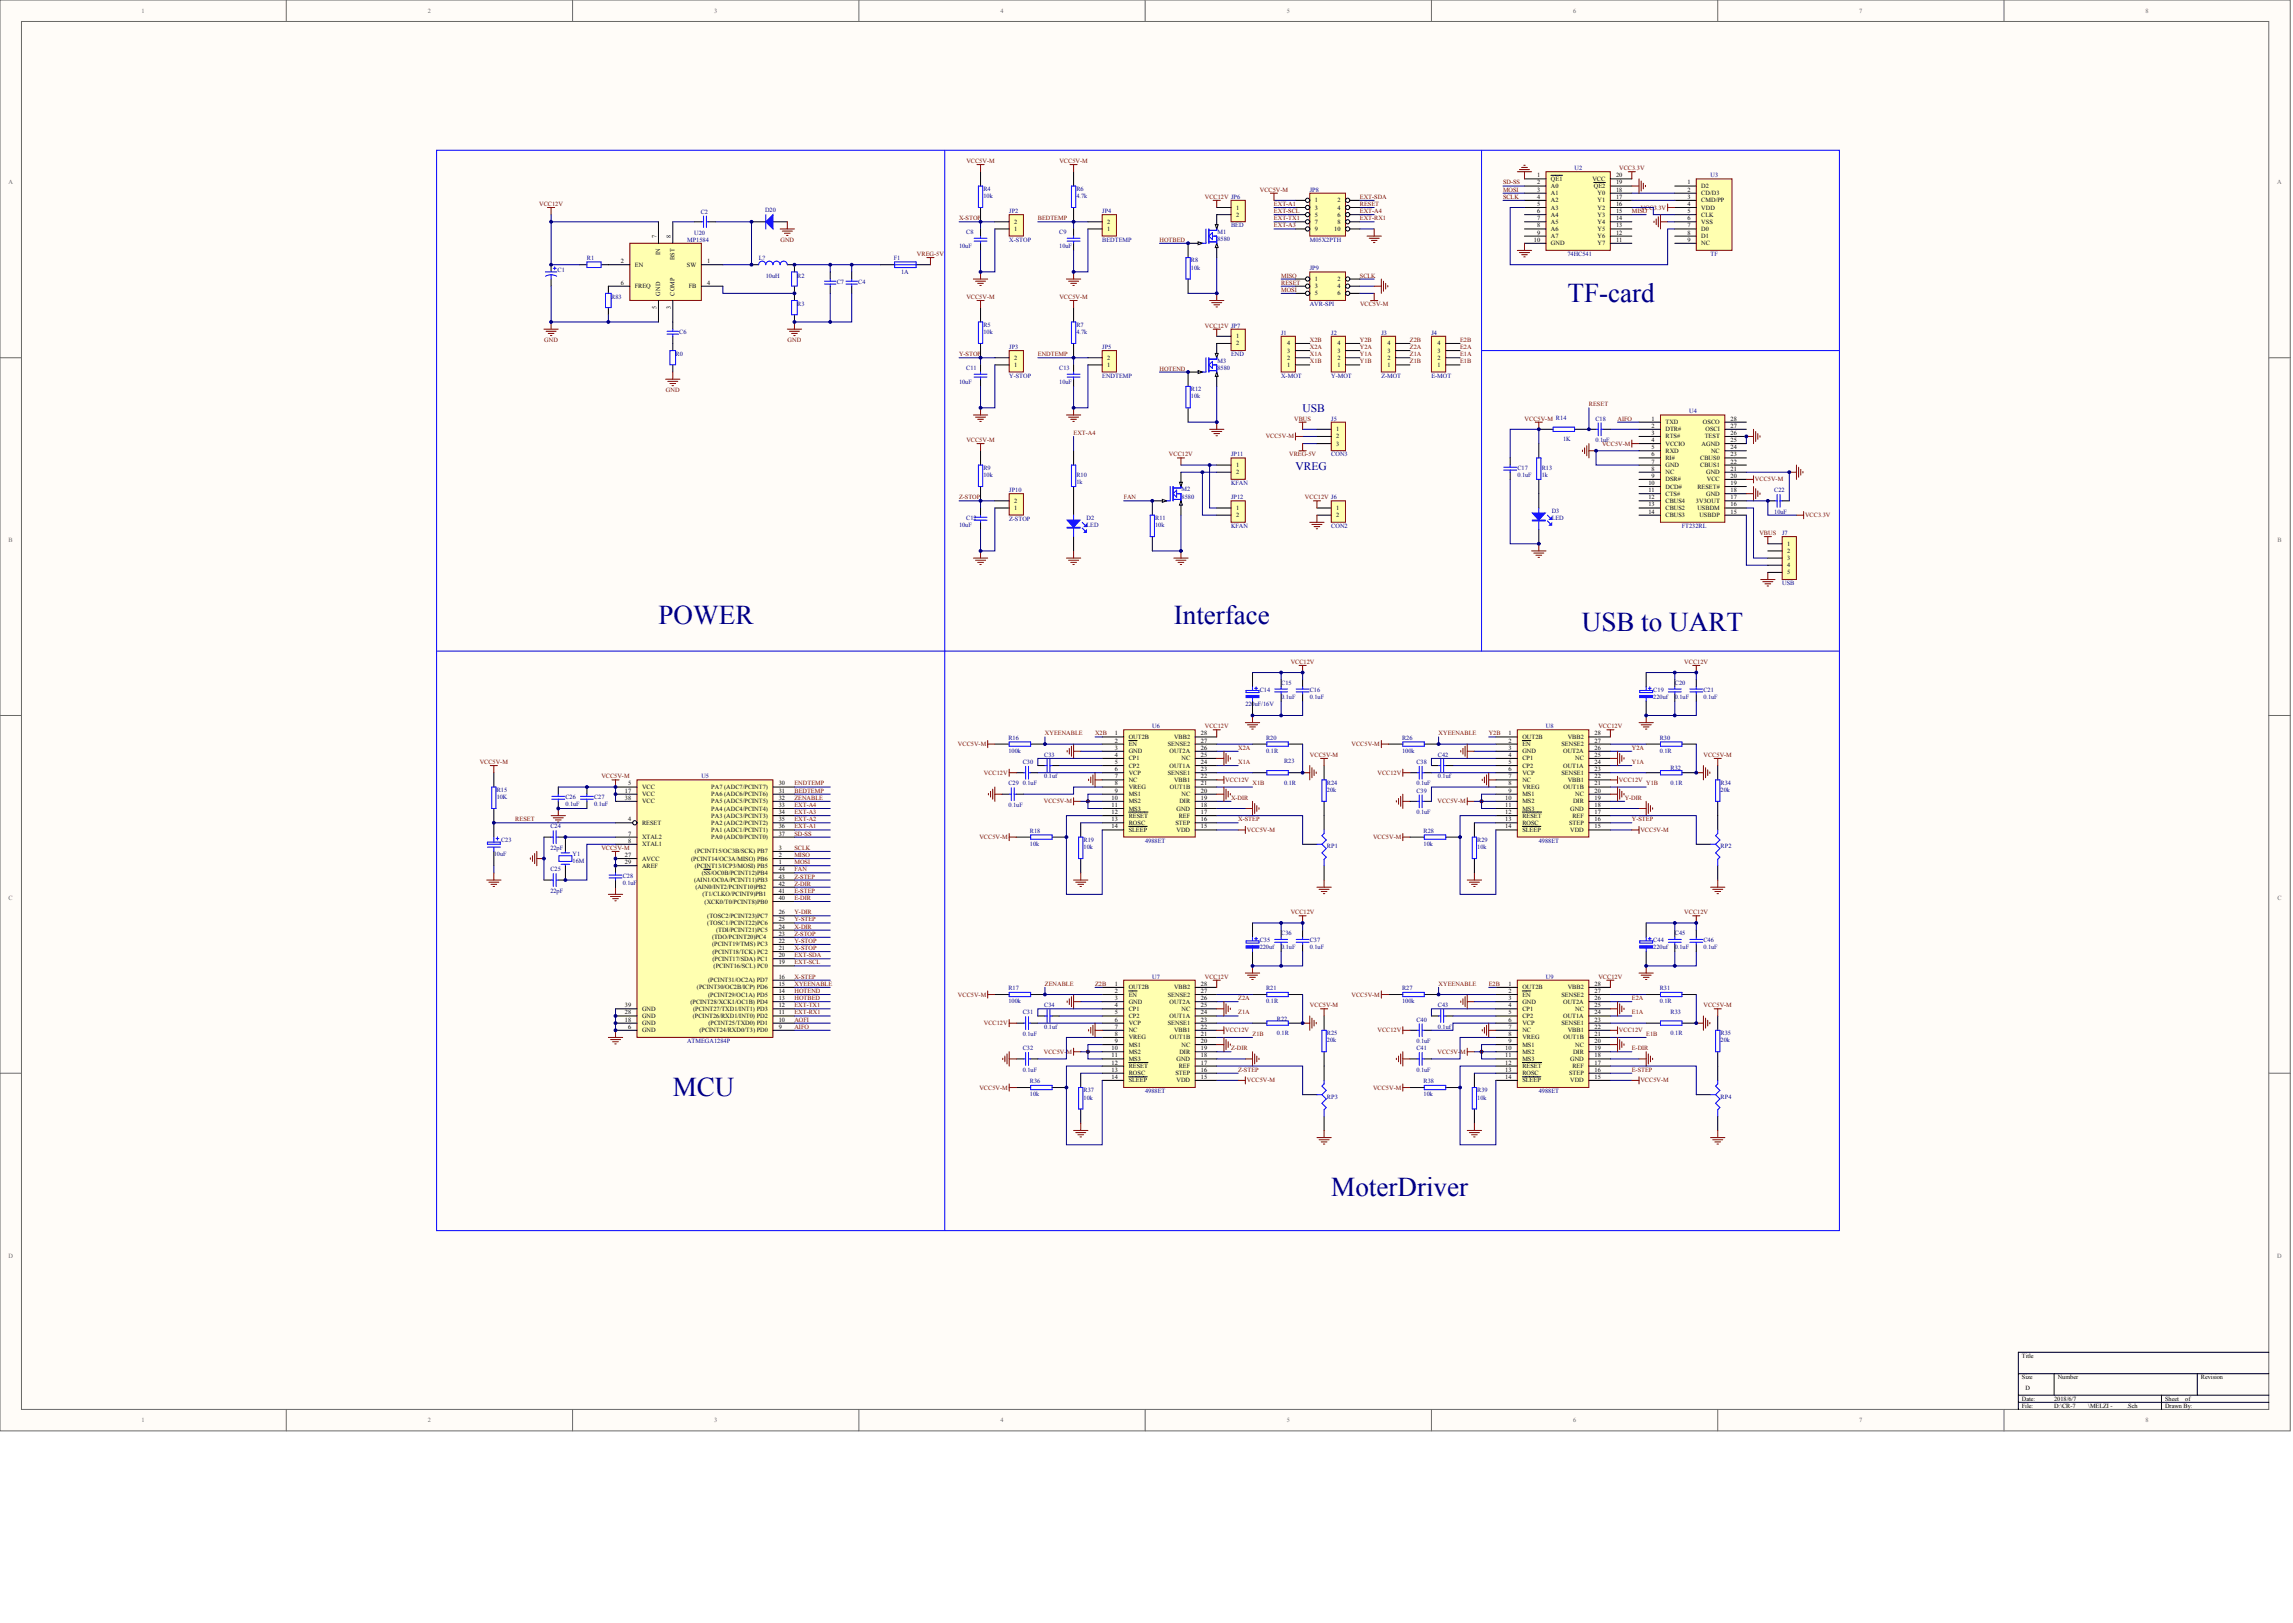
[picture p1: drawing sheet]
<svg xmlns="http://www.w3.org/2000/svg" width="840mm" height="594mm" viewBox="0 0 840 594" stroke-linecap="round" stroke-linejoin="round" font-family="sans-serif">
<defs><g id="words">
<g font-size="9.9" fill="#000080">
<text x="573.9" y="110.5">TF-card</text>
<text x="241.1" y="228.3">POWER</text>
<text x="429.8" y="228.3">Interface</text>
<text x="579.2" y="230.9">USB to UART</text>
<text x="246.3" y="401.2">MCU</text>
<text x="487.5" y="437.8">MoterDriver</text>
</g>
<g font-size="4.2" fill="#000080">
<text x="477" y="151">USB</text>
<text x="474.4" y="171.9">VREG</text>
</g>
<g font-size="2.3" fill="#696969">
<text x="51.8" y="4.7">1</text>
<text x="156.7" y="4.7">2</text>
<text x="261.5" y="4.7">3</text>
<text x="366.3" y="4.7">4</text>
<text x="471.2" y="4.7">5</text>
<text x="576" y="4.7">6</text>
<text x="680.8" y="4.7">7</text>
<text x="785.6" y="4.7">8</text>
<text x="3.1" y="67.5">A</text>
<text x="833.9" y="67.5">A</text>
<text x="3.2" y="198.5">B</text>
<text x="833.9" y="198.5">B</text>
<text x="3.2" y="329.4">C</text>
<text x="833.9" y="329.4">C</text>
<text x="3.1" y="460.4">D</text>
<text x="833.9" y="460.4">D</text>
<text x="51.8" y="520.6">1</text>
<text x="156.7" y="520.6">2</text>
<text x="261.5" y="520.6">3</text>
<text x="366.3" y="520.6">4</text>
<text x="471.2" y="520.6">5</text>
<text x="576" y="520.6">6</text>
<text x="680.8" y="520.6">7</text>
<text x="785.6" y="520.6">8</text>
</g>
<g font-size="2.3" fill="#800000">
<text x="353.8" y="59.7">VCC5V-M</text>
<text x="387.9" y="59.7">VCC5V-M</text>
<text x="592.9" y="62.3">VCC3.3V</text>
<text x="461.3" y="70.2">VCC5V-M</text>
<text x="550.4" y="67.5">SD-SS</text>
<text x="550.4" y="70.2">MOSI</text>
<text x="197.4" y="75.4">VCC12V</text>
<text x="441.1" y="72.8">VCC12V JP6</text>
<text x="466.5" y="75.4">EXT-A1</text>
<text x="497.9" y="72.8">EXT-SDA</text>
<text x="497.9" y="75.4">RESET</text>
<text x="550.4" y="72.8">SCLK</text>
<text x="600.8" y="76.7">VCC3.3V</text>
<text x="351.2" y="80.6">X-STOP</text>
<text x="380" y="80.6">BEDTEMP</text>
<text x="466.5" y="78">EXT-SCL</text>
<text x="466.5" y="80.6">EXT-TX1</text>
<text x="466.5" y="83.2">EXT-A3</text>
<text x="497.9" y="80.6">EXT-RX1</text>
<text x="497.9" y="78">EXT-A4</text>
<text x="597.5" y="78">MISO</text>
<text x="285.8" y="88.5">GND</text>
<text x="424.6" y="88.5">HOTBED</text>
<text x="335.8" y="93.7">VREG-5V</text>
<text x="469.1" y="101.6">MISO</text>
<text x="497.9" y="101.6">SCLK</text>
<text x="469.1" y="104.2">RESET</text>
<text x="469.1" y="106.8">MOSI</text>
<text x="353.8" y="109.4">VCC5V-M</text>
<text x="387.9" y="109.4">VCC5V-M</text>
<text x="498" y="112.1">VCC5V-M</text>
<text x="441.1" y="119.9">VCC12V JP7</text>
<text x="199.3" y="125.1">GND</text>
<text x="288.4" y="125.1">GND</text>
<text x="479.6" y="125.1">X2B</text>
<text x="497.9" y="125.1">Y2B</text>
<text x="516.3" y="125.1">Z2B</text>
<text x="534.6" y="125.1">E2B</text>
<text x="351.2" y="130.4">Y-STOP</text>
<text x="380" y="130.4">ENDTEMP</text>
<text x="479.6" y="127.8">X2A</text>
<text x="479.6" y="130.4">X1A</text>
<text x="497.9" y="127.8">Y2A</text>
<text x="497.9" y="130.4">Y1A</text>
<text x="516.3" y="127.8">Z2A</text>
<text x="516.3" y="130.4">Z1A</text>
<text x="534.6" y="127.8">E2A</text>
<text x="534.6" y="130.4">E1A</text>
<text x="424.6" y="135.6">HOTEND</text>
<text x="479.6" y="133">X1B</text>
<text x="497.9" y="133">Y1B</text>
<text x="516.3" y="133">Z1B</text>
<text x="534.6" y="133">E1B</text>
<text x="243.8" y="143.5">GND</text>
<text x="581.8" y="148.7">RESET</text>
<text x="473.9" y="154">VBUS</text>
<text x="558.3" y="154">VCC5V-M R14</text>
<text x="592.3" y="154">AIFO</text>
<text x="353.8" y="161.8">VCC5V-M</text>
<text x="393.1" y="159.2">EXT-A4</text>
<text x="463.4" y="160.5">VCC5V-M</text>
<text x="428" y="167">VCC12V</text>
<text x="472" y="167">VREG-5V</text>
<text x="586.6" y="163.1">VCC5V-M</text>
<text x="642.6" y="176.2">VCC5V-M</text>
<text x="351.2" y="182.8">Z-STOP</text>
<text x="411.5" y="182.8">FAN</text>
<text x="477.8" y="182.8">VCC12V J6</text>
<text x="660.9" y="189.3">VCC3.3V</text>
<text x="644.2" y="195.9">VBUS</text>
<text x="472.6" y="243">VCC12V</text>
<text x="616.7" y="243">VCC12V</text>
<text x="382.6" y="269.2">XYEENABLE</text>
<text x="401" y="269.2">X2B</text>
<text x="441.1" y="266.6">VCC12V</text>
<text x="526.8" y="269.2">XYEENABLE</text>
<text x="545.1" y="269.2">Y2B</text>
<text x="585.3" y="266.6">VCC12V</text>
<text x="350.8" y="273.1">VCC5V-M</text>
<text x="453.4" y="274.4">X2A</text>
<text x="494.9" y="273.1">VCC5V-M</text>
<text x="597.5" y="274.4">Y2A</text>
<text x="175.6" y="279.7">VCC5V-M</text>
<text x="453.4" y="279.7">X1A</text>
<text x="479.6" y="277">VCC5V-M</text>
<text x="597.5" y="279.7">Y1A</text>
<text x="623.8" y="277">VCC5V-M</text>
<text x="220.2" y="284.9">VCC5V-M</text>
<text x="290.9" y="287.5">ENDTEMP</text>
<text x="360.2" y="283.6">VCC12V</text>
<text x="448.7" y="286.2">VCC12V</text>
<text x="458.6" y="287.5">X1B</text>
<text x="504.4" y="283.6">VCC12V</text>
<text x="592.8" y="286.2">VCC12V</text>
<text x="602.8" y="287.5">Y1B</text>
<text x="290.9" y="290.1">BEDTEMP</text>
<text x="290.9" y="292.8">ZENABLE</text>
<text x="450.8" y="292.8">X-DIR</text>
<text x="594.9" y="292.8">Y-DIR</text>
<text x="290.9" y="295.4">EXT-A4</text>
<text x="290.9" y="298">EXT-A3</text>
<text x="382.2" y="294.1">VCC5V-M</text>
<text x="526.3" y="294.1">VCC5V-M</text>
<text x="188.7" y="300.6">RESET</text>
<text x="290.9" y="300.6">EXT-A2</text>
<text x="290.9" y="303.2">EXT-A1</text>
<text x="290.9" y="305.9">SD-SS</text>
<text x="453.4" y="300.6">X-STEP</text>
<text x="456.5" y="304.5">VCC5V-M</text>
<text x="597.5" y="300.6">Y-STEP</text>
<text x="600.7" y="304.5">VCC5V-M</text>
<text x="220.2" y="311.1">VCC5V-M</text>
<text x="290.9" y="311.1">SCLK</text>
<text x="358.6" y="307.2">VCC5V-M</text>
<text x="502.8" y="307.2">VCC5V-M</text>
<text x="290.9" y="313.7">MISO</text>
<text x="290.9" y="316.3">MOSI</text>
<text x="290.9" y="318.9">FAN</text>
<text x="290.9" y="321.6">Z-STEP</text>
<text x="290.9" y="324.2">Z-DIR</text>
<text x="290.9" y="326.8">E-STEP</text>
<text x="290.9" y="329.4">E-DIR</text>
<text x="290.9" y="334.7">Y-DIR</text>
<text x="472.6" y="334.7">VCC12V</text>
<text x="616.7" y="334.7">VCC12V</text>
<text x="290.9" y="337.3">Y-STEP</text>
<text x="290.9" y="339.9">X-DIR</text>
<text x="290.9" y="342.5">Z-STOP</text>
<text x="290.9" y="345.1">Y-STOP</text>
<text x="290.9" y="347.8">X-STOP</text>
<text x="290.9" y="350.4">EXT-SDA</text>
<text x="290.9" y="353">EXT-SCL</text>
<text x="290.9" y="358.2">X-STEP</text>
<text x="441.1" y="358.2">VCC12V</text>
<text x="585.3" y="358.2">VCC12V</text>
<text x="290.9" y="360.8">XYEENABLE</text>
<text x="290.9" y="363.5">HOTEND</text>
<text x="350.8" y="364.8">VCC5V-M</text>
<text x="382.6" y="360.8">ZENABLE</text>
<text x="401" y="360.8">Z2B</text>
<text x="494.9" y="364.8">VCC5V-M</text>
<text x="526.8" y="360.8">XYEENABLE</text>
<text x="545.1" y="360.8">E2B</text>
<text x="290.9" y="366.1">HOTBED</text>
<text x="290.9" y="368.7">EXT-TX1</text>
<text x="290.9" y="371.3">EXT-RX1</text>
<text x="453.4" y="371.3">Z1A</text>
<text x="453.4" y="366.1">Z2A</text>
<text x="479.6" y="368.7">VCC5V-M</text>
<text x="597.5" y="371.3">E1A</text>
<text x="597.5" y="366.1">E2A</text>
<text x="623.8" y="368.7">VCC5V-M</text>
<text x="290.9" y="373.9">AOFI</text>
<text x="290.9" y="376.6">AIFO</text>
<text x="360.2" y="375.3">VCC12V</text>
<text x="448.7" y="377.9">VCC12V</text>
<text x="504.4" y="377.9">VCC12V</text>
<text x="592.8" y="377.9">VCC12V</text>
<text x="458.6" y="379.2">Z1B</text>
<text x="602.8" y="379.2">E1B</text>
<text x="382.2" y="385.7">VCC5V-</text>
<text x="390.5" y="385.7">M</text>
<text x="450.8" y="384.4">Z-DIR</text>
<text x="526.3" y="385.7">VCC5V-</text>
<text x="534.7" y="385.7">M</text>
<text x="597.5" y="384.4">E-DIR</text>
<text x="453.4" y="392.3">Z-STEP</text>
<text x="597.5" y="392.3">E-STEP</text>
<text x="358.6" y="398.8">VCC5V-M</text>
<text x="456.5" y="396.2">VCC5V-M</text>
<text x="502.8" y="398.8">VCC5V-M</text>
<text x="600.7" y="396.2">VCC5V-M</text>
</g>
<g font-size="2.3">
<text x="562.8" y="64.9">1</text>
<text x="591.8" y="64.9">20</text>
<text x="562.8" y="67.5">2</text>
<text x="562.8" y="70.2">3</text>
<text x="567.9" y="66.2">QE1</text>
<text x="567.9" y="68.8">A0</text>
<text x="567.9" y="71.5">A1</text>
<text x="583.1" y="66.2">VCC</text>
<text x="583.6" y="68.8">QE2</text>
<text x="585" y="71.5">Y0</text>
<text x="591.8" y="70.2">18</text>
<text x="591.8" y="67.5">19</text>
<text x="617.9" y="67.5">1</text>
<text x="617.9" y="70.2">2</text>
<text x="622.9" y="68.8">D2</text>
<text x="622.9" y="71.5">CD/D3</text>
<text x="452.6" y="76.7">1</text>
<text x="481.4" y="74.1">1</text>
<text x="481.4" y="76.7">3</text>
<text x="489.7" y="74.1">2</text>
<text x="489.7" y="76.7">4</text>
<text x="562.8" y="72.8">4</text>
<text x="562.8" y="75.4">5</text>
<text x="567.9" y="74.1">A2</text>
<text x="567.9" y="76.7">A3</text>
<text x="585" y="76.7">Y2</text>
<text x="585" y="74.1">Y1</text>
<text x="591.8" y="75.4">16</text>
<text x="591.8" y="72.8">17</text>
<text x="617.9" y="72.8">3</text>
<text x="617.9" y="75.4">4</text>
<text x="622.9" y="74.1">CMD/PP</text>
<text x="622.9" y="76.7">VDD</text>
<text x="371.4" y="81.9">2</text>
<text x="405.4" y="81.9">2</text>
<text x="452.6" y="79.3">2</text>
<text x="481.4" y="79.3">5</text>
<text x="481.4" y="81.9">7</text>
<text x="489.7" y="79.3">6</text>
<text x="489.7" y="81.9">8</text>
<text x="562.8" y="78">6</text>
<text x="562.8" y="80.6">7</text>
<text x="562.8" y="83.2">8</text>
<text x="567.9" y="79.3">A4</text>
<text x="567.9" y="81.9">A5</text>
<text x="585" y="81.9">Y4</text>
<text x="585" y="79.3">Y3</text>
<text x="591.8" y="83.2">13</text>
<text x="591.8" y="80.6">14</text>
<text x="591.8" y="78">15</text>
<text x="617.9" y="78">5</text>
<text x="617.9" y="80.6">6</text>
<text x="617.9" y="83.2">7</text>
<text x="622.9" y="79.3">CLK</text>
<text x="622.9" y="81.9">VSS</text>
<text x="240.4" y="87" transform="rotate(-90 240.4 87)">7</text>
<text x="245.7" y="87" transform="rotate(-90 245.7 87)">8</text>
<text x="371.4" y="84.6">1</text>
<text x="405.4" y="84.6">1</text>
<text x="481.4" y="84.6">9</text>
<text x="488.6" y="84.6">10</text>
<text x="561.7" y="88.5">10</text>
<text x="562.8" y="85.9">9</text>
<text x="567.9" y="84.6">A6</text>
<text x="567.9" y="87.2">A7</text>
<text x="567.9" y="89.8">GND</text>
<text x="585" y="89.8">Y7</text>
<text x="585" y="87.2">Y6</text>
<text x="585" y="84.6">Y5</text>
<text x="591.8" y="88.5">11</text>
<text x="591.8" y="85.9">12</text>
<text x="617.9" y="85.9">8</text>
<text x="617.9" y="88.5">9</text>
<text x="622.9" y="84.6">D0</text>
<text x="622.9" y="87.2">D1</text>
<text x="622.9" y="89.8">NC</text>
<text x="241.7" y="93.4" transform="rotate(-90 241.7 93.4)">IN</text>
<text x="247" y="95.2" transform="rotate(-90 247 95.2)">BST</text>
<text x="227.4" y="96.3">2</text>
<text x="232.5" y="97.6">EN</text>
<text x="251.5" y="97.6">SW</text>
<text x="258.9" y="96.3">1</text>
<text x="227.4" y="104.2">6</text>
<text x="232.5" y="105.5">FREQ</text>
<text x="252.2" y="105.5">FB</text>
<text x="258.9" y="104.2">4</text>
<text x="481.4" y="102.9">1</text>
<text x="481.4" y="105.5">3</text>
<text x="489.7" y="102.9">2</text>
<text x="489.7" y="105.5">4</text>
<text x="240.4" y="113.3" transform="rotate(-90 240.4 113.3)">5</text>
<text x="241.7" y="108.2" transform="rotate(-90 241.7 108.2)">GND</text>
<text x="245.7" y="113.3" transform="rotate(-90 245.7 113.3)">3</text>
<text x="247" y="108.2" transform="rotate(-90 247 108.2)">COMP</text>
<text x="481.4" y="108.1">5</text>
<text x="489.7" y="108.1">6</text>
<text x="452.6" y="123.8">1</text>
<text x="371.4" y="131.7">2</text>
<text x="405.4" y="131.7">2</text>
<text x="452.6" y="126.5">2</text>
<text x="471.4" y="131.7">2</text>
<text x="471.4" y="129.1">3</text>
<text x="471.4" y="126.5">4</text>
<text x="489.7" y="131.7">2</text>
<text x="489.7" y="129.1">3</text>
<text x="489.7" y="126.5">4</text>
<text x="508.1" y="131.7">2</text>
<text x="508.1" y="129.1">3</text>
<text x="508.1" y="126.5">4</text>
<text x="526.4" y="131.7">2</text>
<text x="526.4" y="129.1">3</text>
<text x="526.4" y="126.5">4</text>
<text x="371.4" y="134.3">1</text>
<text x="405.4" y="134.3">1</text>
<text x="471.4" y="134.3">1</text>
<text x="489.7" y="134.3">1</text>
<text x="508.1" y="134.3">1</text>
<text x="526.4" y="134.3">1</text>
<text x="604.8" y="154">1</text>
<text x="609.8" y="155.3">TXD</text>
<text x="623.6" y="155.3">OSCO</text>
<text x="633.7" y="154">28</text>
<text x="489.3" y="157.9">1</text>
<text x="489.3" y="160.5">2</text>
<text x="604.8" y="156.6">2</text>
<text x="604.8" y="159.2">3</text>
<text x="604.8" y="161.8">4</text>
<text x="609.8" y="157.9">DTR#</text>
<text x="609.8" y="160.5">RTS#</text>
<text x="624.2" y="160.5">TEST</text>
<text x="624.5" y="157.9">OSCI</text>
<text x="633.7" y="156.6">27</text>
<text x="633.7" y="159.2">26</text>
<text x="633.7" y="161.8">25</text>
<text x="489.3" y="163.1">3</text>
<text x="604.8" y="164.4">5</text>
<text x="604.8" y="167">6</text>
<text x="609.8" y="163.1">VCCIO</text>
<text x="609.8" y="165.7">RXD</text>
<text x="623.1" y="163.1">AGND</text>
<text x="626.5" y="165.7">NC</text>
<text x="633.7" y="167">23</text>
<text x="633.7" y="164.4">24</text>
<text x="452.6" y="171">1</text>
<text x="452.6" y="173.6">2</text>
<text x="604.8" y="169.7">7</text>
<text x="604.8" y="172.3">8</text>
<text x="609.8" y="168.4">RI#</text>
<text x="609.8" y="171">GND</text>
<text x="609.8" y="173.6">NC</text>
<text x="622.6" y="171">CBUS1</text>
<text x="622.6" y="168.4">CBUS0</text>
<text x="624.7" y="173.6">GND</text>
<text x="633.7" y="172.3">21</text>
<text x="633.7" y="169.7">22</text>
<text x="603.6" y="177.5">10</text>
<text x="604.8" y="174.9">9</text>
<text x="609.8" y="176.2">DSR#</text>
<text x="609.8" y="178.8">DCD#</text>
<text x="621.5" y="178.8">RESET#</text>
<text x="625" y="176.2">VCC</text>
<text x="633.7" y="177.5">19</text>
<text x="633.7" y="174.9">20</text>
<text x="371.4" y="184.1">2</text>
<text x="603.6" y="180.1">11</text>
<text x="603.6" y="182.8">12</text>
<text x="603.6" y="185.4">13</text>
<text x="609.8" y="181.5">CTS#</text>
<text x="609.8" y="184.1">CBUS4</text>
<text x="621" y="184.1">3V3OUT</text>
<text x="624.7" y="181.5">GND</text>
<text x="633.7" y="185.4">16</text>
<text x="633.7" y="182.8">17</text>
<text x="633.7" y="180.1">18</text>
<text x="371.4" y="186.7">1</text>
<text x="452.6" y="186.7">1</text>
<text x="452.6" y="189.3">2</text>
<text x="489.3" y="186.7">1</text>
<text x="489.3" y="189.3">2</text>
<text x="603.6" y="188">14</text>
<text x="609.8" y="186.7">CBUS2</text>
<text x="609.8" y="189.3">CBUS3</text>
<text x="621.5" y="186.7">USBDM</text>
<text x="622.3" y="189.3">USBDP</text>
<text x="633.7" y="188">15</text>
<text x="654.4" y="199.8">1</text>
<text x="654.4" y="202.4">2</text>
<text x="654.4" y="205">3</text>
<text x="654.4" y="207.6">4</text>
<text x="654.4" y="210.3">5</text>
<text x="408.2" y="269.2">1</text>
<text x="439.8" y="269.2">28</text>
<text x="552.3" y="269.2">1</text>
<text x="583.9" y="269.2">28</text>
<text x="408.2" y="271.8">2</text>
<text x="408.2" y="274.4">3</text>
<text x="413.3" y="270.5">OUT2B</text>
<text x="413.3" y="273.1">EN</text>
<text x="413.3" y="275.7">GND</text>
<text x="427.6" y="273.1">SENSE2</text>
<text x="428.2" y="275.7">OUT2A</text>
<text x="429.9" y="270.5">VBB2</text>
<text x="439.8" y="274.4">26</text>
<text x="439.8" y="271.8">27</text>
<text x="552.3" y="271.8">2</text>
<text x="552.3" y="274.4">3</text>
<text x="557.4" y="270.5">OUT2B</text>
<text x="557.4" y="273.1">EN</text>
<text x="557.4" y="275.7">GND</text>
<text x="571.7" y="273.1">SENSE2</text>
<text x="572.4" y="275.7">OUT2A</text>
<text x="574" y="270.5">VBB2</text>
<text x="583.9" y="274.4">26</text>
<text x="583.9" y="271.8">27</text>
<text x="408.2" y="277">4</text>
<text x="408.2" y="279.7">5</text>
<text x="413.3" y="278.4">CP1</text>
<text x="413.3" y="281">CP2</text>
<text x="428.2" y="281">OUT1A</text>
<text x="432.6" y="278.4">NC</text>
<text x="439.8" y="279.7">24</text>
<text x="439.8" y="277">25</text>
<text x="552.3" y="277">4</text>
<text x="552.3" y="279.7">5</text>
<text x="557.4" y="278.4">CP1</text>
<text x="557.4" y="281">CP2</text>
<text x="572.4" y="281">OUT1A</text>
<text x="576.7" y="278.4">NC</text>
<text x="583.9" y="279.7">24</text>
<text x="583.9" y="277">25</text>
<text x="230" y="287.5">5</text>
<text x="285.1" y="287.5">30</text>
<text x="408.2" y="282.3">6</text>
<text x="408.2" y="284.9">7</text>
<text x="408.2" y="287.5">8</text>
<text x="413.3" y="283.6">VCP</text>
<text x="413.3" y="286.2">NC</text>
<text x="427.6" y="283.6">SENSE1</text>
<text x="429.9" y="286.2">VBB1</text>
<text x="439.8" y="287.5">21</text>
<text x="439.8" y="284.9">22</text>
<text x="439.8" y="282.3">23</text>
<text x="552.3" y="282.3">6</text>
<text x="552.3" y="284.9">7</text>
<text x="552.3" y="287.5">8</text>
<text x="557.4" y="283.6">VCP</text>
<text x="557.4" y="286.2">NC</text>
<text x="571.7" y="283.6">SENSE1</text>
<text x="574" y="286.2">VBB1</text>
<text x="583.9" y="287.5">21</text>
<text x="583.9" y="284.9">22</text>
<text x="583.9" y="282.3">23</text>
<text x="228.8" y="290.1">17</text>
<text x="228.8" y="292.8">38</text>
<text x="235.1" y="288.8">VCC</text>
<text x="235.1" y="291.4">VCC</text>
<text x="260.4" y="288.8">PA7 (ADC7/PCINT7)</text>
<text x="260.4" y="291.4">PA6 (ADC6/PCINT6)</text>
<text x="285.1" y="290.1">31</text>
<text x="285.1" y="292.8">32</text>
<text x="407.1" y="292.8">10</text>
<text x="408.2" y="290.1">9</text>
<text x="413.3" y="288.8">VREG</text>
<text x="413.3" y="291.4">MS1</text>
<text x="428.4" y="288.8">OUT1B</text>
<text x="432.6" y="291.4">NC</text>
<text x="439.8" y="292.8">19</text>
<text x="439.8" y="290.1">20</text>
<text x="551.2" y="292.8">10</text>
<text x="552.3" y="290.1">9</text>
<text x="557.4" y="288.8">VREG</text>
<text x="557.4" y="291.4">MS1</text>
<text x="572.5" y="288.8">OUT1B</text>
<text x="576.7" y="291.4">NC</text>
<text x="583.9" y="292.8">19</text>
<text x="583.9" y="290.1">20</text>
<text x="235.1" y="294.1">VCC</text>
<text x="260.4" y="294.1">PA5 (ADC5/PCINT5)</text>
<text x="260.4" y="296.7">PA4 (ADC4/PCINT4)</text>
<text x="260.4" y="299.3">PA3 (ADC3/PCINT3)</text>
<text x="285.1" y="295.4">33</text>
<text x="285.1" y="298">34</text>
<text x="407.1" y="295.4">11</text>
<text x="407.1" y="298">12</text>
<text x="413.3" y="294.1">MS2</text>
<text x="413.3" y="296.7">MS3</text>
<text x="413.3" y="299.3">RESET</text>
<text x="430.8" y="296.7">GND</text>
<text x="431.6" y="299.3">REF</text>
<text x="431.9" y="294.1">DIR</text>
<text x="439.8" y="298">17</text>
<text x="439.8" y="295.4">18</text>
<text x="551.2" y="295.4">11</text>
<text x="551.2" y="298">12</text>
<text x="557.4" y="294.1">MS2</text>
<text x="557.4" y="296.7">MS3</text>
<text x="557.4" y="299.3">RESET</text>
<text x="574.9" y="296.7">GND</text>
<text x="575.8" y="299.3">REF</text>
<text x="576" y="294.1">DIR</text>
<text x="583.9" y="298">17</text>
<text x="583.9" y="295.4">18</text>
<text x="230" y="300.6">4</text>
<text x="230" y="305.9">7</text>
<text x="235.1" y="301.9">RESET</text>
<text x="260.4" y="301.9">PA2 (ADC2/PCINT2)</text>
<text x="260.4" y="304.5">PA1 (ADC1/PCINT1)</text>
<text x="285.1" y="300.6">35</text>
<text x="285.1" y="303.2">36</text>
<text x="285.1" y="305.9">37</text>
<text x="407.1" y="300.6">13</text>
<text x="407.1" y="303.2">14</text>
<text x="413.3" y="301.9">ROSC</text>
<text x="413.3" y="304.5">SLEEP</text>
<text x="430.4" y="301.9">STEP</text>
<text x="430.8" y="304.5">VDD</text>
<text x="439.8" y="303.2">15</text>
<text x="439.8" y="300.6">16</text>
<text x="551.2" y="300.6">13</text>
<text x="551.2" y="303.2">14</text>
<text x="557.4" y="301.9">ROSC</text>
<text x="557.4" y="304.5">SLEEP</text>
<text x="574.5" y="301.9">STEP</text>
<text x="574.9" y="304.5">VDD</text>
<text x="583.9" y="303.2">15</text>
<text x="583.9" y="300.6">16</text>
<text x="230" y="308.5">8</text>
<text x="235.1" y="307.2">XTAL2</text>
<text x="235.1" y="309.8">XTAL1</text>
<text x="260.4" y="307.2">PA0 (ADC0/PCINT0)</text>
<text x="285.1" y="311.1">3</text>
<text x="228.8" y="313.7">27</text>
<text x="228.8" y="316.3">29</text>
<text x="235.1" y="315">AVCC</text>
<text x="235.1" y="317.6">AREF</text>
<text x="253.1" y="315">(PCINT14/OC3A/MISO) PB6</text>
<text x="254.4" y="317.6">(PCINT13/ICP3/MOSI) PB5</text>
<text x="254.5" y="312.4">(PCINT15/OC3B/SCK) PB7</text>
<text x="285.1" y="316.3">1</text>
<text x="285.1" y="313.7">2</text>
<text x="254.1" y="322.9">(AIN1/OC0A/PCINT11)PB3</text>
<text x="256.9" y="320.3">(SS/OC0B/PCINT12)PB4</text>
<text x="285.1" y="321.6">43</text>
<text x="285.1" y="318.9">44</text>
<text x="254.6" y="325.5">(AIN0/INT2/PCINT10)PB2</text>
<text x="257.2" y="328.1">(T1/CLKO/PCINT9)PB1</text>
<text x="285.1" y="329.4">40</text>
<text x="285.1" y="326.8">41</text>
<text x="285.1" y="324.2">42</text>
<text x="258" y="330.7">(XCK0/T0/PCINT8)PB0</text>
<text x="259" y="336">(TOSC2/PCINT23)PC7</text>
<text x="285.1" y="334.7">26</text>
<text x="259" y="338.6">(TOSC1/PCINT22)PC6</text>
<text x="262.2" y="341.2">(TDI/PCINT21)PC5</text>
<text x="285.1" y="339.9">24</text>
<text x="285.1" y="337.3">25</text>
<text x="260.7" y="343.8">(TDO/PCINT20)PC4</text>
<text x="260.7" y="346.4">(PCINT19/TMS) PC3</text>
<text x="285.1" y="347.8">21</text>
<text x="285.1" y="345.1">22</text>
<text x="285.1" y="342.5">23</text>
<text x="260.8" y="351.7">(PCINT17/SDA) PC1</text>
<text x="260.9" y="349.1">(PCINT18/TCK) PC2</text>
<text x="285.1" y="353">19</text>
<text x="285.1" y="350.4">20</text>
<text x="259.3" y="359.5">(PCINT31/OC2A) PD7</text>
<text x="261.3" y="354.3">(PCINT16/SCL) PC0</text>
<text x="285.1" y="358.2">16</text>
<text x="255.2" y="362.2">(PCINT30/OC2B/ICP) PD6</text>
<text x="259.3" y="364.8">(PCINT29/OC1A) PD5</text>
<text x="285.1" y="363.5">14</text>
<text x="285.1" y="360.8">15</text>
<text x="408.2" y="360.8">1</text>
<text x="408.2" y="363.5">2</text>
<text x="413.3" y="362.2">OUT2B</text>
<text x="413.3" y="364.8">EN</text>
<text x="427.6" y="364.8">SENSE2</text>
<text x="429.9" y="362.2">VBB2</text>
<text x="439.8" y="363.5">27</text>
<text x="439.8" y="360.8">28</text>
<text x="552.3" y="360.8">1</text>
<text x="552.3" y="363.5">2</text>
<text x="557.4" y="362.2">OUT2B</text>
<text x="557.4" y="364.8">EN</text>
<text x="571.7" y="364.8">SENSE2</text>
<text x="574" y="362.2">VBB2</text>
<text x="583.9" y="363.5">27</text>
<text x="583.9" y="360.8">28</text>
<text x="228.8" y="368.7">39</text>
<text x="228.8" y="371.3">28</text>
<text x="235.1" y="370">GND</text>
<text x="252.8" y="367.4">(PCINT28/XCK1/OC1B) PD4</text>
<text x="253.8" y="370">(PCINT27/TXD1/INT1) PD3</text>
<text x="285.1" y="371.3">11</text>
<text x="285.1" y="368.7">12</text>
<text x="285.1" y="366.1">13</text>
<text x="408.2" y="366.1">3</text>
<text x="408.2" y="368.7">4</text>
<text x="408.2" y="371.3">5</text>
<text x="413.3" y="367.4">GND</text>
<text x="413.3" y="370">CP1</text>
<text x="428.2" y="367.4">OUT2A</text>
<text x="432.6" y="370">NC</text>
<text x="439.8" y="371.3">24</text>
<text x="439.8" y="368.7">25</text>
<text x="439.8" y="366.1">26</text>
<text x="552.3" y="366.1">3</text>
<text x="552.3" y="368.7">4</text>
<text x="552.3" y="371.3">5</text>
<text x="557.4" y="367.4">GND</text>
<text x="557.4" y="370">CP1</text>
<text x="572.4" y="367.4">OUT2A</text>
<text x="576.7" y="370">NC</text>
<text x="583.9" y="371.3">24</text>
<text x="583.9" y="368.7">25</text>
<text x="583.9" y="366.1">26</text>
<text x="228.8" y="373.9">18</text>
<text x="230" y="376.6">6</text>
<text x="235.1" y="372.6">GND</text>
<text x="235.1" y="375.3">GND</text>
<text x="235.1" y="377.9">GND</text>
<text x="253.7" y="372.6">(PCINT26/RXD1/INT0) PD2</text>
<text x="256.1" y="377.9">(PCINT24/RXD0/T3) PD0</text>
<text x="259.4" y="375.3">(PCINT25/TXD0) PD1</text>
<text x="285.1" y="376.6">9</text>
<text x="285.1" y="373.9">10</text>
<text x="408.2" y="373.9">6</text>
<text x="408.2" y="376.6">7</text>
<text x="413.3" y="372.6">CP2</text>
<text x="413.3" y="375.3">VCP</text>
<text x="413.3" y="377.9">NC</text>
<text x="427.6" y="375.3">SENSE1</text>
<text x="428.2" y="372.6">OUT1A</text>
<text x="429.9" y="377.9">VBB1</text>
<text x="439.8" y="376.6">22</text>
<text x="439.8" y="373.9">23</text>
<text x="552.3" y="373.9">6</text>
<text x="552.3" y="376.6">7</text>
<text x="557.4" y="372.6">CP2</text>
<text x="557.4" y="375.3">VCP</text>
<text x="557.4" y="377.9">NC</text>
<text x="571.7" y="375.3">SENSE1</text>
<text x="572.4" y="372.6">OUT1A</text>
<text x="574" y="377.9">VBB1</text>
<text x="583.9" y="376.6">22</text>
<text x="583.9" y="373.9">23</text>
<text x="408.2" y="379.2">8</text>
<text x="408.2" y="381.8">9</text>
<text x="413.3" y="380.5">VREG</text>
<text x="413.3" y="383.1">MS1</text>
<text x="428.4" y="380.5">OUT1B</text>
<text x="432.6" y="383.1">NC</text>
<text x="439.8" y="381.8">20</text>
<text x="439.8" y="379.2">21</text>
<text x="552.3" y="379.2">8</text>
<text x="552.3" y="381.8">9</text>
<text x="557.4" y="380.5">VREG</text>
<text x="557.4" y="383.1">MS1</text>
<text x="572.5" y="380.5">OUT1B</text>
<text x="576.7" y="383.1">NC</text>
<text x="583.9" y="381.8">20</text>
<text x="583.9" y="379.2">21</text>
<text x="407.1" y="384.4">10</text>
<text x="407.1" y="387">11</text>
<text x="407.1" y="389.7">12</text>
<text x="413.3" y="385.7">MS2</text>
<text x="413.3" y="388.3">MS3</text>
<text x="430.8" y="388.3">GND</text>
<text x="431.9" y="385.7">DIR</text>
<text x="439.8" y="389.7">17</text>
<text x="439.8" y="387">18</text>
<text x="439.8" y="384.4">19</text>
<text x="551.2" y="384.4">10</text>
<text x="551.2" y="387">11</text>
<text x="551.2" y="389.7">12</text>
<text x="557.4" y="385.7">MS2</text>
<text x="557.4" y="388.3">MS3</text>
<text x="574.9" y="388.3">GND</text>
<text x="576" y="385.7">DIR</text>
<text x="583.9" y="389.7">17</text>
<text x="583.9" y="387">18</text>
<text x="583.9" y="384.4">19</text>
<text x="407.1" y="392.3">13</text>
<text x="407.1" y="394.9">14</text>
<text x="413.3" y="391">RESET</text>
<text x="413.3" y="393.6">ROSC</text>
<text x="430.4" y="393.6">STEP</text>
<text x="431.6" y="391">REF</text>
<text x="439.8" y="394.9">15</text>
<text x="439.8" y="392.3">16</text>
<text x="551.2" y="392.3">13</text>
<text x="551.2" y="394.9">14</text>
<text x="557.4" y="391">RESET</text>
<text x="557.4" y="393.6">ROSC</text>
<text x="574.5" y="393.6">STEP</text>
<text x="575.8" y="391">REF</text>
<text x="583.9" y="394.9">15</text>
<text x="583.9" y="392.3">16</text>
<text x="413.3" y="396.2">SLEEP</text>
<text x="430.8" y="396.2">VDD</text>
<text x="557.4" y="396.2">SLEEP</text>
<text x="574.9" y="396.2">VDD</text>
<text x="740.4" y="497">Title</text>
<text x="740.4" y="504.9">Size</text>
<text x="741.7" y="508.8">D</text>
<text x="753.5" y="504.9">Number</text>
<text x="805.9" y="504.9">Revision</text>
<text x="740.4" y="512.7">Date:</text>
<text x="740.4" y="515.4">File:</text>
<text x="752.1" y="512.7">2018/6/7</text>
<text x="752.1" y="515.4">D:\CR-7</text>
<text x="764.7" y="515.4">\MELZI -</text>
<text x="778.7" y="515.4">.Sch</text>
<text x="792.8" y="512.7">Sheet</text>
<text x="792.8" y="515.4">Drawn By:</text>
<text x="800.2" y="512.7">of</text>
</g>
<g font-size="2.3" fill="#000080">
<text x="576.6" y="62.3">U2</text>
<text x="626.4" y="64.9">U3</text>
<text x="360.1" y="69.9">R4</text>
<text x="394.2" y="69.9">R6</text>
<text x="479.6" y="70.2">JP8</text>
<text x="280.2" y="77.7">D20</text>
<text x="360.1" y="72.5">10k</text>
<text x="394.2" y="72.5">4.7k</text>
<text x="256.6" y="78.3">C2</text>
<text x="369.5" y="78">JP2</text>
<text x="403.6" y="78">JP4</text>
<text x="450.8" y="83.2">BED</text>
<text x="251.6" y="88.5">MP1584</text>
<text x="254.2" y="85.9">U20</text>
<text x="353.8" y="85.6">C8</text>
<text x="369.5" y="88.5">X-STOP</text>
<text x="387.9" y="85.6">C9</text>
<text x="403.6" y="88.5">BEDTEMP</text>
<text x="445.8" y="85.6">M1</text>
<text x="445.8" y="88.2">8580</text>
<text x="479.6" y="88.5">M05X2PTH</text>
<text x="214.9" y="95.3">R1</text>
<text x="277.8" y="95">L?</text>
<text x="327.3" y="95">F1</text>
<text x="351.2" y="90.8">10uF</text>
<text x="387.9" y="90.8">10uF</text>
<text x="573.9" y="93.7">74HC541</text>
<text x="626.4" y="93.7">TF</text>
<text x="204.2" y="99.5">C1</text>
<text x="280.4" y="101.6">10uH</text>
<text x="291.9" y="101.6">R2</text>
<text x="329.9" y="100.3">1A</text>
<text x="436.1" y="96.1">R8</text>
<text x="436.1" y="98.7">10k</text>
<text x="479.6" y="99">JP9</text>
<text x="306.4" y="103.9">C7</text>
<text x="314.2" y="103.9">C4</text>
<text x="223.8" y="109.4">R83</text>
<text x="291.9" y="112.1">R3</text>
<text x="479.6" y="112.1">AVR-SPI</text>
<text x="360.1" y="119.6">R5</text>
<text x="394.2" y="119.6">R7</text>
<text x="248.7" y="122.3">C6</text>
<text x="360.1" y="122.3">10k</text>
<text x="394.2" y="122.3">4.7k</text>
<text x="469.1" y="122.5">J1</text>
<text x="487.5" y="122.5">J2</text>
<text x="505.8" y="122.5">J3</text>
<text x="524.1" y="122.5">J4</text>
<text x="247.4" y="130.4">R0</text>
<text x="369.5" y="127.8">JP3</text>
<text x="403.6" y="127.8">JP5</text>
<text x="450.8" y="130.4">END</text>
<text x="353.8" y="135.4">C11</text>
<text x="387.9" y="135.4">C13</text>
<text x="445.8" y="132.7">M3</text>
<text x="445.8" y="135.4">8580</text>
<text x="351.2" y="140.6">10uF</text>
<text x="369.5" y="138.2">Y-STOP</text>
<text x="387.9" y="140.6">10uF</text>
<text x="403.6" y="138.2">ENDTEMP</text>
<text x="436.1" y="143.2">R12</text>
<text x="469.1" y="138.2">X-MOT</text>
<text x="487.5" y="138.2">Y-MOT</text>
<text x="505.8" y="138.2">Z-MOT</text>
<text x="524.1" y="138.2">E-MOT</text>
<text x="436.1" y="145.8">10k</text>
<text x="487.5" y="154">J5</text>
<text x="584.2" y="154">C18</text>
<text x="618.5" y="151.3">U4</text>
<text x="572.4" y="161.5">1K</text>
<text x="584.2" y="161.8">0.1uF</text>
<text x="450.8" y="167">JP11</text>
<text x="487.5" y="167">CON3</text>
<text x="360.1" y="172">R9</text>
<text x="555.6" y="172">C17</text>
<text x="564.5" y="172">R13</text>
<text x="360.1" y="174.6">10k</text>
<text x="394.2" y="174.6">R10</text>
<text x="394.2" y="177.3">1k</text>
<text x="432.7" y="179.9">M2</text>
<text x="450.8" y="177.5">KFAN</text>
<text x="555.6" y="174.6">0.1uF</text>
<text x="564.5" y="174.6">1k</text>
<text x="369.5" y="180.1">JP10</text>
<text x="432.7" y="182.5">8580</text>
<text x="450.8" y="182.8">JP12</text>
<text x="649.7" y="180.1">C22</text>
<text x="353.8" y="190.4">C12</text>
<text x="369.5" y="190.6">Z-STOP</text>
<text x="397.8" y="190.4">D2</text>
<text x="423" y="190.4">R11</text>
<text x="568.2" y="187.7">D3</text>
<text x="568.2" y="190.4">LED</text>
<text x="649.7" y="188">10uF</text>
<text x="351.2" y="193">10uF</text>
<text x="397.8" y="193">LED</text>
<text x="423" y="193">10k</text>
<text x="450.8" y="193.2">KFAN</text>
<text x="487.5" y="193.2">CON2</text>
<text x="615.9" y="193.2">FT232RL</text>
<text x="652.6" y="195.9">J7</text>
<text x="652.6" y="214.2">USB</text>
<text x="469.1" y="250.6">C15</text>
<text x="613.2" y="250.6">C20</text>
<text x="461.2" y="253.2">C14</text>
<text x="469.1" y="255.8">0.1uF</text>
<text x="479.6" y="253.2">C16</text>
<text x="479.6" y="255.8">0.1uF</text>
<text x="605.4" y="253.2">C19</text>
<text x="605.4" y="255.8">220uf</text>
<text x="613.2" y="255.8">0.1uF</text>
<text x="623.7" y="253.2">C21</text>
<text x="623.7" y="255.8">0.1uF</text>
<text x="456" y="258.4">220uF/16V</text>
<text x="421.9" y="266.6">U6</text>
<text x="566.1" y="266.6">U8</text>
<text x="369.3" y="270.8">R16</text>
<text x="369.3" y="275.5">100k</text>
<text x="463.6" y="270.8">R20</text>
<text x="463.6" y="275.5">0.1R</text>
<text x="513.4" y="270.8">R26</text>
<text x="513.4" y="275.5">100k</text>
<text x="607.7" y="270.8">R30</text>
<text x="607.7" y="275.5">0.1R</text>
<text x="374.5" y="279.7">C30</text>
<text x="382.4" y="277">C33</text>
<text x="470.2" y="279.4">R23</text>
<text x="518.6" y="279.7">C38</text>
<text x="526.5" y="277">C42</text>
<text x="256.8" y="284.9">U5</text>
<text x="369.3" y="287.5">C29</text>
<text x="374.5" y="287.5">0.1uF</text>
<text x="382.4" y="284.9">0.1uf</text>
<text x="470.2" y="287.3">0.1R</text>
<text x="485.9" y="287.3">R24</text>
<text x="518.6" y="287.5">0.1uF</text>
<text x="526.5" y="284.9">0.1uf</text>
<text x="611.7" y="282">R32</text>
<text x="611.7" y="287.3">0.1R</text>
<text x="630" y="287.3">R34</text>
<text x="181.9" y="289.9">R15</text>
<text x="181.9" y="292.5">10K</text>
<text x="207" y="292.5">C26</text>
<text x="217.5" y="292.5">C27</text>
<text x="485.9" y="289.9">20k</text>
<text x="518.6" y="290.1">C39</text>
<text x="630" y="289.9">20k</text>
<text x="207" y="295.1">0.1uF</text>
<text x="217.5" y="295.1">0.1uF</text>
<text x="369.3" y="295.4">0.1uF</text>
<text x="518.6" y="298">0.1uF</text>
<text x="201.5" y="303.2">C24</text>
<text x="377.1" y="304.8">R18</text>
<text x="521.3" y="304.8">R28</text>
<text x="183.5" y="308.2">C23</text>
<text x="201.5" y="311.1">22pF</text>
<text x="377.1" y="309.5">10k</text>
<text x="396.8" y="308.2">R19</text>
<text x="396.8" y="310.8">10k</text>
<text x="419.3" y="308.5">4988ET</text>
<text x="485.9" y="310.6">RP1</text>
<text x="521.3" y="309.5">10k</text>
<text x="540.9" y="308.2">R29</text>
<text x="540.9" y="310.8">10k</text>
<text x="563.5" y="308.5">4988ET</text>
<text x="630" y="310.6">RP2</text>
<text x="180.8" y="313.4">10uF</text>
<text x="209.7" y="313.4">Y1</text>
<text x="209.7" y="316.1">16M</text>
<text x="201.5" y="318.9">C25</text>
<text x="228" y="321.3">C28</text>
<text x="228" y="323.9">0.1uF</text>
<text x="201.5" y="326.8">22pF</text>
<text x="461.2" y="344.9">C35</text>
<text x="461.2" y="347.5">220uf</text>
<text x="469.1" y="342.3">C36</text>
<text x="469.1" y="347.5">0.1uF</text>
<text x="479.6" y="344.9">C37</text>
<text x="479.6" y="347.5">0.1uF</text>
<text x="605.4" y="344.9">C44</text>
<text x="605.4" y="347.5">220uf</text>
<text x="613.2" y="342.3">C45</text>
<text x="613.2" y="347.5">0.1uF</text>
<text x="623.7" y="344.9">C46</text>
<text x="623.7" y="347.5">0.1uF</text>
<text x="421.9" y="358.2">U7</text>
<text x="566.1" y="358.2">U9</text>
<text x="369.3" y="362.4">R17</text>
<text x="463.6" y="362.4">R21</text>
<text x="513.4" y="362.4">R27</text>
<text x="607.7" y="362.4">R31</text>
<text x="369.3" y="367.1">100k</text>
<text x="374.5" y="371.3">C31</text>
<text x="382.4" y="368.7">C34</text>
<text x="463.6" y="367.1">0.1R</text>
<text x="513.4" y="367.1">100k</text>
<text x="526.5" y="368.7">C43</text>
<text x="607.7" y="367.1">0.1R</text>
<text x="611.7" y="371.1">R33</text>
<text x="382.4" y="376.6">0.1uf</text>
<text x="467.5" y="373.7">R22</text>
<text x="518.6" y="373.9">C40</text>
<text x="526.5" y="376.6">0.1uf</text>
<text x="251.6" y="381.8">ATMEGA1284P</text>
<text x="374.5" y="379.2">0.1uF</text>
<text x="467.5" y="378.9">0.1R</text>
<text x="485.9" y="378.9">R25</text>
<text x="485.9" y="381.5">20k</text>
<text x="518.6" y="381.8">0.1uF</text>
<text x="611.7" y="378.9">0.1R</text>
<text x="630" y="378.9">R35</text>
<text x="630" y="381.5">20k</text>
<text x="374.5" y="384.4">C32</text>
<text x="518.6" y="384.4">C41</text>
<text x="374.5" y="392.3">0.1uF</text>
<text x="518.6" y="392.3">0.1uF</text>
<text x="377.1" y="396.5">R36</text>
<text x="377.1" y="401.2">10k</text>
<text x="396.8" y="399.9">R37</text>
<text x="419.3" y="400.1">4988ET</text>
<text x="521.3" y="396.5">R38</text>
<text x="521.3" y="401.2">10k</text>
<text x="540.9" y="399.9">R39</text>
<text x="563.5" y="400.1">4988ET</text>
<text x="396.8" y="402.5">10k</text>
<text x="485.9" y="402.2">RP3</text>
<text x="540.9" y="402.5">10k</text>
<text x="630" y="402.2">RP4</text>
</g>
</g></defs>
<g fill="#fffcf8" stroke="#696969" stroke-width=".37">
<path d="M0 0h838.6v523.8h-838.6z"/>
<path d="M7.9 7.9h822.8v508h-822.8z"/>
</g>
<g fill="none" stroke="#696969" stroke-width=".37">
<path d="M104.8 0v7.9M209.7 0v7.9M314.5 0v7.9M419.3 0v7.9M524.1 0v7.9M629 0v7.9M733.8 0v7.9M0 131h7.9M830.8 131h7.8M0 261.9h7.9M830.8 261.9h7.8M0 392.8h7.9"/>
<path d="M830.8 392.8h7.8M104.8 515.9v7.9M209.7 515.9v7.9M314.5 515.9v7.9M419.3 515.9v7.9M524.1 515.9v7.9M629 515.9v7.9M733.8 515.9v7.9"/>
</g>
<path d="M359 62.9v5.2M359 76v5.2M421.9 183.3v5.3M421.9 196.4v5.3M830.8 495h-91.8v20.9M739 502.8h91.8M739 510.7h91.8M739 513.3h91.8M752.1 502.8v7.9M791.5 510.7v5.2M804.6 502.8v7.9" fill="none" stroke="#000" stroke-width=".37"/>
<g fill="#000080" stroke="#000080" stroke-width=".37">
<circle cx="398.3" cy="385" r=".51"/>
<circle cx="398.3" cy="293.3" r=".51"/>
<circle cx="542.5" cy="385" r=".51"/>
<circle cx="542.5" cy="293.3" r=".51"/>
</g>
<path d="M358.3 68.1h1.5v7.9h-1.5zM421.1 188.6h1.6v7.8h-1.6z" fill="none" stroke="#00f" stroke-width=".37"/>
<path d="M200.5 76h2.6M201.8 76v2.6M357.7 60.2h2.6M359 60.2v2.7M359 99.5v2.6M356.4 102.1h5.3M357.2 102.9h3.7M358 103.7h2.1M358.8 104.5h.5M431.1 167.6h2.6M432.4 167.6v2.6" fill="none" stroke="#800000" stroke-width=".37"/>
<path d="M359 81.2v2.6" fill="none" stroke="#000080" stroke-width=".37"/>
<path d="M411.5 267.1h26.1v39.3h-26.1z" fill="#ffffb0" stroke="#800000" stroke-width=".37"/>
<g fill="none" stroke="#000" stroke-width=".37">
<path d="M458.6 246.2v5.2M458.6 256.7v5.2M469.1 248.8v2.6M469.1 254v2.7M477 248.8v2.6M477 254v2.7M364.3 272.4h5.2M377.4 272.4h5.2M403.6 269.8h7.9M403.6 272.4h7.9M403.6 275h7.9M403.6 277.6h7.9"/>
<path d="M413.3 271.1h3.1M437.7 269.8h7.8M437.7 272.4h7.8M437.7 275h7.8M437.7 277.6h7.8M458.6 272.4h5.3M471.7 272.4h5.3M366.9 290.7h2.6M372.1 282.8h2.7M372.1 290.7h2.7M377.4 282.8h2.6M380 280.2h2.6"/>
<path d="M385.2 280.2h2.7M403.6 280.2h7.9M403.6 282.8h7.9M403.6 285.5h7.9M403.6 288.1h7.9M403.6 290.7h7.9M403.6 293.3h7.9M403.6 295.9h7.9M403.6 298.6h7.9M413.3 297.3h7.1M437.7 280.2h7.8M437.7 282.8h7.8"/>
<path d="M437.7 285.5h7.8M437.7 288.1h7.8M437.7 290.7h7.8M437.7 293.3h7.8M437.7 295.9h7.8M437.7 298.6h7.8M458.6 282.8h5.3M471.7 282.8h5.3M484.8 280.2v5.3M484.8 293.3v10.5M372.1 306.4h5.3M385.2 306.4h5.3"/>
<path d="M395.7 301.2v5.2M395.7 314.3v5.2M403.6 301.2h7.9M403.6 303.8h7.9M413.3 302.5h6.8M437.7 301.2h7.8M437.7 303.8h7.8M477 309h5.2M484.8 316.9v5.2"/>
</g>
<g fill="none" stroke="#00f" stroke-width=".37">
<path d="M456.3 252.7h4.7v.8h-4.7zM458.6 251.4v1.3M458.6 254.6v2.1M459.4 251.9h1.1M459.9 251.4v1.1M466.8 253.3h4.7M466.8 252.2h4.7M469.1 251.4v.8M469.1 253.3v.7M474.6 253.3h4.7M474.6 252.2h4.7M477 251.4v.8"/>
<path d="M477 253.3v.7M369.5 271.6h7.9v1.6h-7.9zM383.4 277.9v4.7M384.5 277.9v4.7M463.9 271.6h7.8v1.6h-7.8zM369.5 290.7h.8M370.3 288.3v4.8M371.4 290.7h.7M371.4 288.3v4.8M374.8 282.8h.7M375.5 280.5v4.7M376.6 282.8h.8"/>
<path d="M376.6 280.5v4.7M382.6 280.2h.8M384.5 280.2h.7M463.9 282.1h7.8v1.5h-7.8zM484 285.5h1.6v7.8h-1.6zM377.4 305.6h7.8v1.6h-7.8zM394.9 306.4h1.6v7.9h-1.6zM482.2 309h1.8M484 309l1.6 1.6-1.6 1.6 1.6 1.5-.8 .8v2.4M484.8 303.8v1.3l-.8 .8 1.6 1.6-1.6 1.5"/>
</g>
<g fill="none" stroke="#800000" stroke-width=".37">
<path d="M390.7 274.7v.6M391.5 273.9v2.1M392.3 273.2v3.6M393.1 272.4v5.2M393.1 275h2.6M456 264.5h5.2M456.8 265.3h3.7M457.6 266.1h2.1M458.4 266.9h.5M458.6 261.9v2.6M483.5 277.6h2.6M484.8 277.6v2.6"/>
<path d="M393.1 292v2.6M393.1 293.3h2.6M456 295.9h2.6M458.6 293.3v5.3M459.4 294.1v3.7M460.2 294.9v2.1M461 295.7v.5M477 282.8h2.6M479.6 280.2v5.3M480.4 281v3.7M481.2 281.8v2.1M482 282.6v.5"/>
<path d="M369.5 305.1v2.6M369.5 306.4h2.6M395.7 319.5v2.6M453.4 303.8h2.6M456 302.5v2.6M393.1 322.1h5.2M393.9 322.9h3.7M394.7 323.7h2.1M395.5 324.5h.5M482.2 324.7h5.3M483 325.5h3.7M483.8 326.3h2.1"/>
<path d="M484.6 327.1h.5M484.8 322.1v2.6"/>
</g>
<g fill="none" stroke="#000080" stroke-width=".37">
<path d="M469.1 246.2v2.6M469.1 256.7v5.2M395.7 275h7.9M445.5 275h7.9M445.5 272.4h13.1M477 272.4v10.4M445.5 295.9h10.5M445.5 293.3h5.3M445.5 288.1h13.1M445.5 280.2h7.9M445.5 282.8h13.1M395.7 301.2h7.9"/>
<path d="M445.5 301.2h7.9M445.5 303.8h7.9"/>
</g>
<path d="M456.3 254.6h4.7v.7h-4.7z" fill-rule="evenodd" fill="#00f" stroke="#00f" stroke-width=".37"/>
<path d="M469.1 123.1h5.2v13.1h-5.2z" fill="#ffffb0" stroke="#800000" stroke-width=".37"/>
<path d="M474.4 133.6h5.2M474.4 131h5.2M474.4 128.3h5.2M474.4 125.7h5.2" fill="none" stroke="#000" stroke-width=".37"/>
<path d="M401 269.8h2.6" fill="none" stroke="#000080" stroke-width=".37"/>
<path d="M361.7 271.1v2.6M361.7 272.4h2.6" fill="none" stroke="#800000" stroke-width=".37"/>
<path d="M555.6 267.1h26.2v39.3h-26.2z" fill="#ffffb0" stroke="#800000" stroke-width=".37"/>
<g fill="none" stroke="#000" stroke-width=".37">
<path d="M602.8 246.2v5.2M602.8 256.7v5.2M613.2 248.8v2.6M613.2 254v2.7M621.1 248.8v2.6M621.1 254v2.7M508.4 272.4h5.3M521.5 272.4h5.3M547.7 269.8h7.9M547.7 272.4h7.9M547.7 275h7.9M547.7 277.6h7.9"/>
<path d="M557.4 271.1h3.1M581.8 269.8h7.9M581.8 272.4h7.9M581.8 275h7.9M581.8 277.6h7.9M602.8 272.4h5.2M615.9 272.4h5.2M516.3 282.8h2.6M516.3 293.3h2.6M521.5 282.8h2.6M521.5 293.3h2.6M524.1 280.2h2.7"/>
<path d="M529.4 280.2h2.6M547.7 280.2h7.9M547.7 282.8h7.9M547.7 285.5h7.9M547.7 288.1h7.9M547.7 290.7h7.9M547.7 293.3h7.9M547.7 295.9h7.9M547.7 298.6h7.9M557.4 297.3h7.1M581.8 280.2h7.9M581.8 282.8h7.9"/>
<path d="M581.8 285.5h7.9M581.8 288.1h7.9M581.8 290.7h7.9M581.8 293.3h7.9M581.8 295.9h7.9M581.8 298.6h7.9M602.8 282.8h5.2M615.9 282.8h5.2M629 280.2v5.3M629 293.3v10.5M516.3 306.4h5.2M529.4 306.4h5.2"/>
<path d="M539.9 301.2v5.2M539.9 314.3v5.2M547.7 301.2h7.9M547.7 303.8h7.9M557.4 302.5h6.8M581.8 301.2h7.9M581.8 303.8h7.9M621.1 309h5.3M629 316.9v5.2"/>
</g>
<g fill="none" stroke="#00f" stroke-width=".37">
<path d="M600.4 252.7h4.7v.8h-4.7zM602.8 251.4v1.3M602.8 254.6v2.1M603.6 251.9h1M604.1 251.4v1.1M610.9 253.3h4.7M610.9 252.2h4.7M613.2 251.4v.8M613.2 253.3v.7M618.8 253.3h4.7M618.8 252.2h4.7M621.1 251.4v.8"/>
<path d="M621.1 253.3v.7M513.7 271.6h7.8v1.6h-7.8zM527.6 277.9v4.7M528.6 277.9v4.7M608 271.6h7.9v1.6h-7.9zM518.9 282.8h.8M518.9 293.3h.8M519.7 280.5v4.7M519.7 291v4.7M520.7 282.8h.8M520.7 280.5v4.7M520.7 291v4.7"/>
<path d="M520.7 293.3h.8M526.8 280.2h.8M528.6 280.2h.8M608 282.1h7.9v1.5h-7.9zM628.2 285.5h1.6v7.8h-1.6zM521.5 305.6h7.9v1.6h-7.9zM539.1 306.4h1.6v7.9h-1.6zM626.4 309h1.8M628.2 309l1.6 1.6-1.6 1.6 1.6 1.5-.8 .8v2.4M629 303.8v1.3l-.8 .8 1.6 1.6-1.6 1.5"/>
</g>
<g fill="none" stroke="#800000" stroke-width=".37">
<path d="M534.9 274.7v.6M535.7 273.9v2.1M536.5 273.2v3.6M537.2 272.4v5.2M537.2 275h2.7M600.1 264.5h5.3M600.9 265.3h3.7M601.7 266.1h2.1M602.5 266.9h.5M602.8 261.9v2.6M627.7 277.6h2.6M629 277.6v2.6"/>
<path d="M537.2 292v2.6M537.2 293.3h2.7M600.1 295.9h2.7M602.8 293.3v5.3M603.6 294.1v3.7M604.3 294.9v2.1M605.1 295.7v.5M621.1 282.8h2.6M623.7 280.2v5.3M624.5 281v3.7M625.3 281.8v2.1M626.1 282.6v.5"/>
<path d="M513.7 305.1v2.6M513.7 306.4h2.6M539.9 319.5v2.6M597.5 303.8h2.6M600.1 302.5v2.6M537.2 322.1h5.3M538 322.9h3.7M538.8 323.7h2.1M539.6 324.5h.5M626.4 324.7h5.2M627.1 325.5h3.7M627.9 326.3h2.1"/>
<path d="M628.7 327.1h.5M629 322.1v2.6"/>
</g>
<g fill="none" stroke="#000080" stroke-width=".37">
<path d="M613.2 246.2v2.6M613.2 256.7v5.2M539.9 275h7.8M589.7 275h7.8M589.7 272.4h13.1M621.1 272.4v10.4M589.7 295.9h10.4M589.7 293.3h5.2M589.7 288.1h13.1M589.7 280.2h7.8M589.7 282.8h13.1M539.9 301.2h7.8"/>
<path d="M589.7 301.2h7.8M589.7 303.8h7.8"/>
</g>
<path d="M600.4 254.6h4.7v.7h-4.7z" fill-rule="evenodd" fill="#00f" stroke="#00f" stroke-width=".37"/>
<path d="M487.5 123.1h5.2v13.1h-5.2z" fill="#ffffb0" stroke="#800000" stroke-width=".37"/>
<path d="M492.7 133.6h5.2M492.7 131h5.2M492.7 128.3h5.2M492.7 125.7h5.2" fill="none" stroke="#000" stroke-width=".37"/>
<path d="M545.1 269.8h2.6" fill="none" stroke="#000080" stroke-width=".37"/>
<path d="M505.8 271.1v2.6M505.8 272.4h2.6" fill="none" stroke="#800000" stroke-width=".37"/>
<path d="M411.5 358.8h26.1v39.3h-26.1z" fill="#ffffb0" stroke="#800000" stroke-width=".37"/>
<g fill="none" stroke="#000" stroke-width=".37">
<path d="M458.6 337.8v5.3M458.6 348.3v5.3M469.1 340.5v2.6M469.1 345.7v2.6M477 340.5v2.6M477 345.7v2.6M364.3 364h5.2M372.1 374.5h2.7M377.4 364h5.2M377.4 374.5h2.6M380 371.9h2.6M385.2 371.9h2.7"/>
<path d="M403.6 361.4h7.9M403.6 364h7.9M403.6 366.7h7.9M403.6 369.3h7.9M403.6 371.9h7.9M403.6 374.5h7.9M403.6 377.1h7.9M403.6 379.7h7.9M413.3 362.7h3.1M437.7 361.4h7.8M437.7 364h7.8M437.7 366.7h7.8"/>
<path d="M437.7 369.3h7.8M437.7 371.9h7.8M437.7 374.5h7.8M437.7 377.1h7.8M437.7 379.7h7.8M458.6 364h5.3M458.6 374.5h5.3M471.7 364h5.3M471.7 374.5h5.3M484.8 371.9v5.2M372.1 387.6h2.7M372.1 398.1h5.3"/>
<path d="M377.4 387.6h2.6M385.2 398.1h5.3M395.7 392.8v5.3M403.6 382.4h7.9M403.6 385h7.9M403.6 387.6h7.9M403.6 390.2h7.9M403.6 392.8h7.9M403.6 395.5h7.9M413.3 388.9h7.1M413.3 394.1h6.8M437.7 382.4h7.8"/>
<path d="M437.7 385h7.8M437.7 387.6h7.8M437.7 390.2h7.8M437.7 392.8h7.8M437.7 395.5h7.8M484.8 385v10.5M395.7 405.9v5.3M477 400.7h5.2M484.8 408.6v5.2"/>
</g>
<g fill="none" stroke="#00f" stroke-width=".37">
<path d="M456.3 344.4h4.7v.8h-4.7zM458.6 343.1v1.3M458.6 346.2v2.1M459.4 343.6h1.1M459.9 343.1v1M466.8 344.9h4.7M466.8 343.9h4.7M469.1 343.1v.8M469.1 344.9v.8M474.6 344.9h4.7M474.6 343.9h4.7M477 343.1v.8"/>
<path d="M477 344.9v.8M369.5 363.2h7.9v1.6h-7.9zM374.8 374.5h.7M375.5 372.2v4.7M376.6 374.5h.8M376.6 372.2v4.7M382.6 371.9h.8M383.4 369.5v4.7M384.5 371.9h.7M384.5 369.5v4.7M463.9 363.2h7.8v1.6h-7.8zM463.9 373.7h7.8v1.6h-7.8z"/>
<path d="M484 377.1h1.6v7.9h-1.6zM374.8 387.6h.7M375.5 385.2v4.8M376.6 385.2v4.8M376.6 387.6h.8M377.4 397.3h7.8v1.6h-7.8zM394.9 398.1h1.6v7.8h-1.6zM484.8 395.5v1.3l-.8 .8 1.6 1.5-1.6 1.6M482.2 400.7h1.8M484 400.7l1.6 1.6-1.6 1.5 1.6 1.6-.8 .8v2.4"/>
</g>
<g fill="none" stroke="#800000" stroke-width=".37">
<path d="M456 356.2h5.2M456.8 357h3.7M457.6 357.7h2.1M458.4 358.5h.5M458.6 353.6v2.6M390.7 366.4v.5M391.5 365.6v2.1M392.3 364.8v3.7M393.1 364v5.3M393.1 366.7h2.6M477 374.5h2.6M479.6 371.9v5.2"/>
<path d="M480.4 372.7v3.6M481.2 373.5v2.1M482 374.2v.6M483.5 369.3h2.6M484.8 369.3v2.6M369.5 396.8v2.6M369.5 398.1h2.6M393.1 383.7v2.6M393.1 385h2.6M453.4 395.5h2.6M456 394.1v2.7M456 387.6h2.6"/>
<path d="M458.6 385v5.2M459.4 385.8v3.6M460.2 386.6v2M461 387.3v.6M393.1 413.8h5.2M393.9 414.6h3.7M394.7 415.4h2.1M395.5 416.1h.5M395.7 411.2v2.6M482.2 416.4h5.3M483 417.2h3.7M483.8 418h2.1"/>
<path d="M484.6 418.8h.5M484.8 413.8v2.6"/>
</g>
<g fill="none" stroke="#000080" stroke-width=".37">
<path d="M469.1 337.8v2.7M469.1 348.3v5.3M380 374.5h23.6M395.7 366.7h7.9M445.5 366.7h7.9M445.5 374.5h13.1M445.5 379.7h13.1M445.5 371.9h7.9M445.5 364h13.1M477 364v10.5M395.7 392.8h7.9M445.5 392.8h7.9"/>
<path d="M445.5 395.5h7.9M445.5 387.6h10.5M445.5 385h5.3"/>
</g>
<path d="M456.3 346.2h4.7v.8h-4.7z" fill-rule="evenodd" fill="#00f" stroke="#00f" stroke-width=".37"/>
<path d="M505.8 123.1h5.2v13.1h-5.2z" fill="#ffffb0" stroke="#800000" stroke-width=".37"/>
<path d="M511 133.6h5.3M511 131h5.3M511 128.3h5.3M511 125.7h5.3" fill="none" stroke="#000" stroke-width=".37"/>
<path d="M401 361.4h2.6" fill="none" stroke="#000080" stroke-width=".37"/>
<path d="M361.7 362.7v2.6M361.7 364h2.6" fill="none" stroke="#800000" stroke-width=".37"/>
<path d="M555.6 358.8h26.2v39.3h-26.2z" fill="#ffffb0" stroke="#800000" stroke-width=".37"/>
<g fill="none" stroke="#000" stroke-width=".37">
<path d="M602.8 337.8v5.3M602.8 348.3v5.3M613.2 340.5v2.6M613.2 345.7v2.6M621.1 340.5v2.6M621.1 345.7v2.6M508.4 364h5.3M516.3 377.1h2.6M521.5 364h5.3M521.5 377.1h2.6M524.1 371.9h2.7M529.4 371.9h2.6"/>
<path d="M547.7 361.4h7.9M547.7 364h7.9M547.7 366.7h7.9M547.7 369.3h7.9M547.7 371.9h7.9M547.7 374.5h7.9M547.7 377.1h7.9M547.7 379.7h7.9M557.4 362.7h3.1M581.8 361.4h7.9M581.8 364h7.9M581.8 366.7h7.9"/>
<path d="M581.8 369.3h7.9M581.8 371.9h7.9M581.8 374.5h7.9M581.8 377.1h7.9M581.8 379.7h7.9M602.8 364h5.2M602.8 374.5h5.2M615.9 364h5.2M615.9 374.5h5.2M629 371.9v5.2M516.3 387.6h2.6M516.3 398.1h5.2"/>
<path d="M521.5 387.6h2.6M529.4 398.1h5.2M539.9 392.8v5.3M547.7 382.4h7.9M547.7 385h7.9M547.7 387.6h7.9M547.7 390.2h7.9M547.7 392.8h7.9M547.7 395.5h7.9M557.4 388.9h7.1M557.4 394.1h6.8M581.8 382.4h7.9"/>
<path d="M581.8 385h7.9M581.8 387.6h7.9M581.8 390.2h7.9M581.8 392.8h7.9M581.8 395.5h7.9M629 385v10.5M539.9 405.9v5.3M621.1 400.7h5.3M629 408.6v5.2"/>
</g>
<g fill="none" stroke="#00f" stroke-width=".37">
<path d="M600.4 344.4h4.7v.8h-4.7zM602.8 343.1v1.3M602.8 346.2v2.1M603.6 343.6h1M604.1 343.1v1M610.9 344.9h4.7M610.9 343.9h4.7M613.2 343.1v.8M613.2 344.9v.8M618.8 344.9h4.7M618.8 343.9h4.7M621.1 343.1v.8"/>
<path d="M621.1 344.9v.8M513.7 363.2h7.8v1.6h-7.8zM518.9 377.1h.8M519.7 374.8v4.7M520.7 377.1h.8M520.7 374.8v4.7M526.8 371.9h.8M527.6 369.5v4.7M528.6 371.9h.8M528.6 369.5v4.7M608 363.2h7.9v1.6h-7.9zM608 373.7h7.9v1.6h-7.9z"/>
<path d="M628.2 377.1h1.6v7.9h-1.6zM518.9 387.6h.8M519.7 385.2v4.8M520.7 385.2v4.8M520.7 387.6h.8M521.5 397.3h7.9v1.6h-7.9zM539.1 398.1h1.6v7.8h-1.6zM629 395.5v1.3l-.8 .8 1.6 1.5-1.6 1.6M626.4 400.7h1.8M628.2 400.7l1.6 1.6-1.6 1.5 1.6 1.6-.8 .8v2.4"/>
</g>
<g fill="none" stroke="#800000" stroke-width=".37">
<path d="M600.1 356.2h5.3M600.9 357h3.7M601.7 357.7h2.1M602.5 358.5h.5M602.8 353.6v2.6M534.9 366.4v.5M535.7 365.6v2.1M536.5 364.8v3.7M537.2 364v5.3M537.2 366.7h2.7M621.1 374.5h2.6M623.7 371.9v5.2"/>
<path d="M624.5 372.7v3.6M625.3 373.5v2.1M626.1 374.2v.6M627.7 369.3h2.6M629 369.3v2.6M513.7 396.8v2.6M513.7 398.1h2.6M537.2 383.7v2.6M537.2 385h2.7M597.5 395.5h2.6M600.1 394.1v2.7M600.1 387.6h2.7"/>
<path d="M602.8 385v5.2M603.6 385.8v3.6M604.3 386.6v2M605.1 387.3v.6M537.2 413.8h5.3M538 414.6h3.7M538.8 415.4h2.1M539.6 416.1h.5M539.9 411.2v2.6M626.4 416.4h5.2M627.1 417.2h3.7M627.9 418h2.1"/>
<path d="M628.7 418.8h.5M629 413.8v2.6"/>
</g>
<g fill="none" stroke="#000080" stroke-width=".37">
<path d="M613.2 337.8v2.7M613.2 348.3v5.3M539.9 366.7h7.8M589.7 366.7h7.8M589.7 379.7h13.1M589.7 371.9h7.8M589.7 374.5h13.1M589.7 364h13.1M621.1 364v10.5M539.9 392.8h7.8M589.7 392.8h7.8M589.7 395.5h7.8"/>
<path d="M589.7 387.6h10.4M589.7 385h7.8"/>
</g>
<path d="M600.4 346.2h4.7v.8h-4.7z" fill-rule="evenodd" fill="#00f" stroke="#00f" stroke-width=".37"/>
<path d="M524.1 123.1h5.3v13.1h-5.3z" fill="#ffffb0" stroke="#800000" stroke-width=".37"/>
<path d="M529.4 133.6h5.2M529.4 131h5.2M529.4 128.3h5.2M529.4 125.7h5.2M421.9 183.3h5.3" fill="none" stroke="#000" stroke-width=".37"/>
<path d="M545.1 361.4h2.6" fill="none" stroke="#000080" stroke-width=".37"/>
<g fill="none" stroke="#800000" stroke-width=".37">
<path d="M445.5 277.6h2.6M448.1 275v5.2M448.9 275.8v3.6M449.7 276.6v2.1M450.5 277.3v.6M589.7 277.6h2.6M592.3 275v5.2M593.1 275.8v3.6M593.9 276.6v2.1M594.6 277.3v.6M398.6 285.2v.5M399.4 284.4v2.1"/>
<path d="M400.2 283.6v3.7M401 285.5h2.6M401 282.8v5.3M445.5 290.7h2.6M448.1 288.1v5.2M448.9 288.9v3.6M449.7 289.7v2.1M450.5 290.4v.6M542.8 285.2v.5M543.5 284.4v2.1M544.3 283.6v3.7M545.1 282.8v5.3"/>
<path d="M545.1 285.5h2.6M589.7 290.7h2.6M592.3 288.1v5.2M593.1 288.9v3.6M593.9 289.7v2.1M594.6 290.4v.6M398.6 376.9v.5M399.4 376.1v2.1M400.2 375.3v3.7M401 374.5v5.2M401 377.1h2.6M445.5 369.3h2.6"/>
<path d="M448.1 366.7v5.2M448.1 379.7v5.3M448.9 367.4v3.7M449.7 368.2v2.1M450.5 369v.5M505.8 362.7v2.6M505.8 364h2.6M542.8 376.9v.5M543.5 376.1v2.1M544.3 375.3v3.7M545.1 374.5v5.2M545.1 377.1h2.6"/>
<path d="M589.7 369.3h2.6M592.3 366.7v5.2M592.3 379.7v5.3M593.1 367.4v3.7M593.9 368.2v2.1M594.6 369v.5M445.5 382.4h2.6M448.9 380.5v3.7M449.7 381.3v2.1M450.5 382.1v.5M589.7 382.4h2.6M593.1 380.5v3.7"/>
<path d="M593.9 381.3v2.1M594.6 382.1v.5"/>
</g>
<path d="M425.6 182.8l1.6 .5-1.6 .6z" fill="#fffcf8" stroke="#000" stroke-width=".37"/>
<path d="M432.4 172.9v5.2" fill="none" stroke="#000" stroke-width=".37"/>
<path d="M431.9 176.5h1l-.5 1.6z" fill="#fffcf8" stroke="#000" stroke-width=".37"/>
<path d="M432.4 183.3v5.3" fill="none" stroke="#000" stroke-width=".37"/>
<path d="M432.4 183.3l.5 1.6h-1z" fill="#fffcf8" stroke="#000" stroke-width=".37"/>
<path d="M428.5 178.1v5.2h-1.3M429.5 178.1v5.2M432.4 178.1v.5h-2.9M429.5 182.8h2.9M429.5 180.7l1.3-1.3v2.6zM430.8 180.7h1.6v2.6" fill="none" stroke="#00f" stroke-width=".37"/>
<path d="M233.2 285.5h49.8v94.2h-49.8z" fill="#ffffb0" stroke="#800000" stroke-width=".37"/>
<path d="M225.4 288.1h7.8M225.4 290.7h7.8M225.4 293.3h7.8M225.4 301.2h7.8" fill="none" stroke="#000" stroke-width=".37"/>
<circle cx="232.4" cy="301.2" r=".77" fill="#fffcf8" stroke="#000" stroke-width=".37"/>
<g fill="none" stroke="#000" stroke-width=".37">
<path d="M180.8 282.8v5.3M180.8 295.9v5.3M204.4 288.1v2.6M204.4 293.3v2.6M214.9 288.1v2.6M214.9 293.3v2.6M283 288.1h7.9M283 290.7h7.9M283 293.3h7.9M283 295.9h7.9M283 298.6h7.9M199.2 306.4h2.6"/>
<path d="M204.4 306.4h2.6v5.3M207 316.9v5.2h-2.6M225.4 306.4h7.8M225.4 309h7.8M225.4 314.3h7.8M233.2 316.9h-7.8v2.6M257.7 318.2h2.6M283 306.4h7.9M283 314.3h7.9M283 316.9h7.9M283 319.5h7.9M283 311.7h7.9"/>
<path d="M283 301.2h7.9M283 303.8h7.9M199.2 322.1h2.6M225.4 322.1v2.6M283 337.8h7.9M283 335.2h7.9M283 330h7.9M283 327.4h7.9M283 324.7h7.9M283 322.1h7.9M283 358.8h7.9M283 353.6h7.9"/>
<path d="M283 350.9h7.9M283 348.3h7.9M283 345.7h7.9M283 343.1h7.9M283 340.5h7.9M225.4 369.3h7.8M225.4 371.9h7.8M225.4 374.5h7.8M225.4 377.1h7.8M283 369.3h7.9M283 371.9h7.9M283 374.5h7.9"/>
<path d="M283 377.1h7.9M283 366.7h7.9M283 364h7.9M283 361.4h7.9"/>
</g>
<g fill="none" stroke="#800000" stroke-width=".37">
<path d="M179.5 280.2h2.6M180.8 280.2v2.6M201.8 298.6h5.2M202.6 299.3h3.7M204.4 295.9v2.7M224.1 285.5h2.6M225.4 285.5v2.6M180.8 319.5v2.6M194.2 314v.5M195 313.2v2.1M195.8 312.4v3.7M196.6 311.7v5.2"/>
<path d="M196.6 314.3h2.6M203.4 300.1h2.1M204.2 300.9h.5M224.1 311.7h2.6M225.4 311.7v2.6M178.2 322.1h5.3M179 322.9h3.7M179.8 323.7h2.1M180.6 324.5h.5M222.8 327.4h5.2M223.5 328.2h3.7M224.3 328.9h2.1"/>
<path d="M225.1 329.7h.5M225.4 324.7v2.7M222.8 379.7h5.2M225.4 377.1v2.6M223.5 380.5h3.7M224.3 381.3h2.1M225.1 382.1h.5"/>
</g>
<g fill="none" stroke="#000080" stroke-width=".37">
<path d="M204.4 295.9h10.5M290.9 295.9h13.1M290.9 288.1h13.1M290.9 290.7h13.1M290.9 293.3h13.1M290.9 298.6h13.1M199.2 306.4v15.7M207 306.4h18.4M225.4 309h-10.5v13.1h-7.9M225.4 314.3v2.6M290.9 306.4h13.1M290.9 301.2h13.1"/>
<path d="M290.9 303.8h13.1M290.9 311.7h13.1M290.9 314.3h13.1M290.9 316.9h13.1M290.9 319.5h13.1M290.9 322.1h13.1M290.9 324.7h13.1M290.9 327.4h13.1M290.9 330h13.1M290.9 335.2h13.1M290.9 337.8h13.1M290.9 348.3h13.1"/>
<path d="M290.9 350.9h13.1M290.9 340.5h13.1M290.9 343.1h13.1M290.9 345.7h13.1M290.9 353.6h13.1M290.9 358.8h13.1M225.4 369.3v7.8M290.9 361.4h13.1M290.9 364h13.1M290.9 366.7h13.1M290.9 369.3h13.1M290.9 371.9h13.1"/>
<path d="M290.9 374.5h13.1M290.9 377.1h13.1"/>
</g>
<g fill="none" stroke="#00f" stroke-width=".37">
<path d="M180 288.1h1.6v7.8h-1.6zM202.1 292.5h4.7M202.1 291.5h4.7M204.4 290.7v.8M204.4 292.5v.8M212.5 292.5h4.8M212.5 291.5h4.8M214.9 290.7v.8M214.9 292.5v.8M201.8 306.4h.8M202.6 304.1v4.7M202.6 319.8v4.7"/>
<path d="M203.6 306.4h.8M203.6 304.1v4.7M203.6 319.8v4.7M204.7 313.2h4.7v2.1h-4.7zM205.5 312.2h3.1M205.5 316.4h3.1M207 311.7v.5M207 316.4v.5M225.4 319.5v.8M201.8 322.1h.8M203.6 322.1h.8M223 320.3h4.7"/>
<path d="M223 321.3h4.7M225.4 321.3v.8"/>
</g>
<path d="M369.5 78.6h5.2v7.8h-5.2z" fill="#ffffb0" stroke="#800000" stroke-width=".37"/>
<path d="M364.3 83.8h5.2M364.3 81.2h5.2M359 112.6v5.3M359 125.7v5.3" fill="none" stroke="#000" stroke-width=".37"/>
<path d="M358.3 117.9h1.5v7.8h-1.5z" fill="none" stroke="#00f" stroke-width=".37"/>
<path d="M357.7 110h2.6M359 110v2.6M356.4 151.9h5.3M357.2 152.7h3.7M358 153.5h2.1M358.8 154.3h.5M359 149.3v2.6" fill="none" stroke="#800000" stroke-width=".37"/>
<path d="M359 131v2.6" fill="none" stroke="#000080" stroke-width=".37"/>
<path d="M369.5 128.3h5.2v7.9h-5.2z" fill="#ffffb0" stroke="#800000" stroke-width=".37"/>
<path d="M364.3 133.6h5.2M364.3 131h5.2M359 165v5.2M359 178.1v5.2" fill="none" stroke="#000" stroke-width=".37"/>
<path d="M358.3 170.2h1.5v7.9h-1.5z" fill="none" stroke="#00f" stroke-width=".37"/>
<path d="M357.7 162.4h2.6M359 162.4v2.6M356.4 204.3h5.3M357.2 205.1h3.7M358 205.9h2.1M358.8 206.6h.5M359 201.7v2.6" fill="none" stroke="#800000" stroke-width=".37"/>
<path d="M359 183.3v2.6" fill="none" stroke="#000080" stroke-width=".37"/>
<path d="M369.5 180.7h5.2v7.8h-5.2z" fill="#ffffb0" stroke="#800000" stroke-width=".37"/>
<path d="M393.1 62.9v5.2M393.1 76v5.2M364.3 185.9h5.2M364.3 183.3h5.2" fill="none" stroke="#000" stroke-width=".37"/>
<path d="M392.3 68.1h1.6v7.9h-1.6z" fill="none" stroke="#00f" stroke-width=".37"/>
<path d="M391.8 60.2h2.6M393.1 60.2v2.7M393.1 99.5v2.6M390.5 102.1h5.2M391.3 102.9h3.6M392.1 103.7h2.1M392.8 104.5h.6" fill="none" stroke="#800000" stroke-width=".37"/>
<path d="M393.1 81.2v2.6" fill="none" stroke="#000080" stroke-width=".37"/>
<path d="M403.6 78.6h5.2v7.8h-5.2z" fill="#ffffb0" stroke="#800000" stroke-width=".37"/>
<path d="M398.3 83.8h5.3M398.3 81.2h5.3M393.1 112.6v5.3M393.1 125.7v5.3" fill="none" stroke="#000" stroke-width=".37"/>
<path d="M392.3 117.9h1.6v7.8h-1.6z" fill="none" stroke="#00f" stroke-width=".37"/>
<path d="M391.8 110h2.6M393.1 110v2.6M390.5 151.9h5.2M391.3 152.7h3.6M392.1 153.5h2.1M392.8 154.3h.6M393.1 149.3v2.6" fill="none" stroke="#800000" stroke-width=".37"/>
<path d="M393.1 131v2.6" fill="none" stroke="#000080" stroke-width=".37"/>
<path d="M403.6 128.3h5.2v7.9h-5.2z" fill="#ffffb0" stroke="#800000" stroke-width=".37"/>
<path d="M398.3 133.6h5.3M398.3 131h5.3" fill="none" stroke="#000" stroke-width=".37"/>
<path d="M450.8 167.6h5.2v7.8h-5.2z" fill="#ffffb0" stroke="#800000" stroke-width=".37"/>
<path d="M440.3 89h-5.3v5.3M435 102.1v5.3M445.5 170.2h5.3M445.5 172.9h5.3" fill="none" stroke="#000" stroke-width=".37"/>
<path d="M444.2 73.3h2.6M445.5 73.3v2.7M429.8 204.3h5.2M430.6 205.1h3.7M431.4 205.9h2.1M432.2 206.6h.5M432.4 201.7v2.6" fill="none" stroke="#800000" stroke-width=".37"/>
<path d="M411.5 183.3h10.4M432.4 188.6v13.1h-10.5" fill="none" stroke="#000080" stroke-width=".37"/>
<path d="M434.3 94.3h1.5v7.8h-1.5z" fill="none" stroke="#00f" stroke-width=".37"/>
<path d="M438.7 88.5l1.6 .5-1.6 .6z" fill="#fffcf8" stroke="#000" stroke-width=".37"/>
<path d="M445.5 78.6v5.2" fill="none" stroke="#000" stroke-width=".37"/>
<path d="M445 82.2h1l-.5 1.6z" fill="#fffcf8" stroke="#000" stroke-width=".37"/>
<path d="M445.5 89v5.3" fill="none" stroke="#000" stroke-width=".37"/>
<path d="M445.5 89l.5 1.6h-1z" fill="#fffcf8" stroke="#000" stroke-width=".37"/>
<path d="M441.6 83.8v5.2h-1.3M442.6 83.8v5.2M442.6 88.5h2.9M442.6 86.4l1.4-1.3v2.6zM444 86.4h1.5v2.6M445.5 83.8v.5h-2.9" fill="none" stroke="#00f" stroke-width=".37"/>
<path d="M450.8 73.3h5.2v7.9h-5.2z" fill="#ffffb0" stroke="#800000" stroke-width=".37"/>
<path d="M445.5 76h5.3M445.5 78.6h5.3M440.3 136.2h-5.3v5.2M435 149.3v5.2" fill="none" stroke="#000" stroke-width=".37"/>
<path d="M442.9 110h5.2M443.7 110.8h3.7M444.5 111.6h2.1M445.3 112.4h.5M445.5 107.4v2.6M444.2 120.5h2.6M445.5 120.5v2.6" fill="none" stroke="#800000" stroke-width=".37"/>
<path d="M424.6 89h10.4M445.5 94.3v13.1h-10.5" fill="none" stroke="#000080" stroke-width=".37"/>
<path d="M434.3 141.4h1.5v7.9h-1.5z" fill="none" stroke="#00f" stroke-width=".37"/>
<path d="M438.7 135.7l1.6 .5-1.6 .5z" fill="#fffcf8" stroke="#000" stroke-width=".37"/>
<path d="M445.5 125.7v5.3" fill="none" stroke="#000" stroke-width=".37"/>
<path d="M445 129.4h1l-.5 1.6z" fill="#fffcf8" stroke="#000" stroke-width=".37"/>
<path d="M445.5 136.2v5.2" fill="none" stroke="#000" stroke-width=".37"/>
<path d="M445.5 136.2l.5 1.6h-1z" fill="#fffcf8" stroke="#000" stroke-width=".37"/>
<path d="M441.6 131v5.2h-1.3M442.6 131v5.2M442.6 135.7h2.9M442.6 133.6l1.4-1.3v2.6zM444 133.6h1.5v2.6M445.5 131v.5h-2.9" fill="none" stroke="#00f" stroke-width=".37"/>
<path d="M450.8 120.5h5.2v7.8h-5.2z" fill="#ffffb0" stroke="#800000" stroke-width=".37"/>
<path d="M445.5 123.1h5.3M445.5 125.7h5.3" fill="none" stroke="#000" stroke-width=".37"/>
<path d="M442.9 157.1h5.2M443.7 157.9h3.7M444.5 158.7h2.1M445.3 159.5h.5M445.5 154.5v2.6" fill="none" stroke="#800000" stroke-width=".37"/>
<path d="M424.6 136.2h10.4M445.5 141.4v13.1h-10.5" fill="none" stroke="#000080" stroke-width=".37"/>
<path d="M621.1 65.5h13.1v26.1h-13.1z" fill="#ffffb0" stroke="#800000" stroke-width=".37"/>
<path d="M613.2 68.1h7.9M613.2 70.7h7.9M613.2 73.3h7.9M613.2 76h7.9M613.2 78.6h7.9M613.2 81.2h7.9M613.2 83.8h7.9M613.2 86.4h7.9M613.2 89h7.9" fill="none" stroke="#000" stroke-width=".37"/>
<path d="M566.1 62.9h23.5v28.7h-23.5z" fill="#ffffb0" stroke="#800000" stroke-width=".37"/>
<g fill="none" stroke="#000" stroke-width=".37">
<path d="M558.2 65.5h7.9M558.2 68.1h7.9M558.2 70.7h7.9M558.2 73.3h7.9M558.2 76h7.9M558.2 78.6h7.9M567.9 64.2h4.3M583.6 66.8h4.2M589.7 65.5h7.8M589.7 68.1h7.8M589.7 70.7h7.8M589.7 73.3h7.8"/>
<path d="M589.7 76h7.8M589.7 78.6h7.8M558.2 81.2h7.9M558.2 83.8h7.9M558.2 86.4h7.9M558.2 89h7.9M589.7 81.2h7.8M589.7 83.8h7.8M589.7 86.4h7.8M589.7 89h7.8"/>
</g>
<path d="M550.4 70.7h7.8M550.4 73.3h7.8M550.4 68.1h7.8M558.2 76h-5.2v20.9h57.6v-13.1h2.6M597.5 76h7.9v2.6h7.8M597.5 70.7h15.7M597.5 73.3h15.7M597.5 78.6h5.3M610.6 81.2h2.6" fill="none" stroke="#000080" stroke-width=".37"/>
<g fill="none" stroke="#800000" stroke-width=".37">
<path d="M555.6 62.9h5.2M556.4 62.1h3.6M557.2 61.3h2.1M558 60.5h.5M558.2 62.9v2.6M596.2 62.9h2.6M597.5 62.9v2.6M597.5 68.1h2.6M600.1 65.5v5.2M600.9 66.3v3.6M601.7 67v2.1M602.5 67.8v.6"/>
<path d="M607.2 79.4v3.6M608 78.6v5.2M610.6 74.6v2.7M610.6 76h2.6M555.6 91.7h5.2M556.4 92.5h3.6M557.2 93.2h2.1M558 94h.5M558.2 89v2.7M605.6 80.9v.6M606.4 80.1v2.1M608 81.2h2.6"/>
</g>
<path d="M608 151.9h23.6v39.3h-23.6z" fill="#ffffb0" stroke="#800000" stroke-width=".37"/>
<g fill="none" stroke="#000" stroke-width=".37">
<path d="M563.5 157.1h5.2M576.6 157.1h7.8M587 157.1h2.7M600.1 154.5h7.9M600.1 157.1h7.9M600.1 159.8h7.9M631.6 154.5h7.9M631.6 157.1h7.9M631.6 159.8h7.9M600.1 162.4h7.9M600.1 165h7.9M600.1 167.6h7.9"/>
<path d="M600.1 170.2h7.9M600.1 172.9h7.9M600.1 175.5h7.9M600.1 178.1h7.9M631.6 162.4h7.9M631.6 165h7.9M631.6 167.6h7.9M631.6 170.2h7.9M631.6 172.9h7.9M631.6 175.5h7.9M631.6 178.1h7.9M600.1 180.7h7.9"/>
<path d="M600.1 183.3h7.9M600.1 185.9h7.9M600.1 188.6h7.9M631.6 180.7h7.9M631.6 183.3h7.9M631.6 185.9h7.9M631.6 188.6h7.9M647.3 183.3h2.6M652.6 183.3h2.6"/>
</g>
<path d="M581.8 149.3v7.8M589.7 157.1h10.4M592.3 154.5h7.8M639.5 159.8v2.6" fill="none" stroke="#000080" stroke-width=".37"/>
<g fill="none" stroke="#800000" stroke-width=".37">
<path d="M562.1 154.5h2.7M563.5 154.5v2.6M639.5 159.8h2.6M642.1 157.1v5.3M642.9 157.9v3.7M643.6 158.7v2.1M644.4 159.5v.5M579.4 164.7v.6M580.2 163.9v2.1M581 163.2v3.6M581.8 162.4v5.2M581.8 165h2.6"/>
<path d="M597.5 161.1v2.6M597.5 162.4h2.6M639.5 175.5h2.6M642.1 174.2v2.6M642.1 178.1v5.2M642.9 178.9v3.6M643.6 179.7v2.1M655.2 172.9h2.6M657.8 170.2v5.3M658.6 171v3.7M659.4 171.8v2.1M660.2 172.6v.5"/>
<path d="M639.5 180.7h2.6M644.4 180.4v.6M657.8 188.6h2.6M660.4 187.3v2.6M644.7 212.1h5.2M645.5 212.9h3.7M646.3 213.7h2.1M647.1 214.5h.5M647.3 209.5v2.6"/>
</g>
<path d="M568.7 156.4h7.9v1.5h-7.9zM584.4 157.1h.8M585.2 154.8v4.7M586.3 157.1h.7M586.3 154.8v4.7M649.9 183.3h.8M650.7 181v4.7M651.8 183.3h.8M651.8 181v4.7" fill="none" stroke="#00f" stroke-width=".37"/>
<path d="M450.8 183.3h5.2v7.9h-5.2z" fill="#ffffb0" stroke="#800000" stroke-width=".37"/>
<path d="M445.5 185.9h5.3M445.5 188.6h5.3" fill="none" stroke="#000" stroke-width=".37"/>
<path d="M432.4 170.2h13.1M432.4 172.9h13.1M440.3 172.9v15.7h5.2M442.9 170.2v15.7h2.6" fill="none" stroke="#000080" stroke-width=".37"/>
<path d="M487.5 154.5h5.2v10.5h-5.2z" fill="#ffffb0" stroke="#800000" stroke-width=".37"/>
<path d="M482.2 157.1h5.3M482.2 159.8h5.3M482.2 162.4h5.3" fill="none" stroke="#000" stroke-width=".37"/>
<path d="M477 157.1h5.2M477 159.8h5.2M477 162.4h5.2" fill="none" stroke="#000080" stroke-width=".37"/>
<path d="M474.4 158.4v2.7M474.4 159.8h2.6M475.7 154.5h2.6M477 154.5v2.6M475.7 165h2.6M477 162.4v2.6M646 196.4h2.6M647.3 196.4v2.6" fill="none" stroke="#800000" stroke-width=".37"/>
<path d="M479.6 70.7h13.1v15.7h-13.1z" fill="#ffffb0" stroke="#800000" stroke-width=".37"/>
<path d="M474.4 73.3h5.2" fill="none" stroke="#000" stroke-width=".37"/>
<circle cx="478.8" cy="73.3" r=".77" fill="#fffcf8" stroke="#000" stroke-width=".37"/>
<path d="M492.7 73.3h5.2" fill="none" stroke="#000" stroke-width=".37"/>
<circle cx="493.5" cy="73.3" r=".77" fill="#fffcf8" stroke="#000" stroke-width=".37"/>
<path d="M474.4 76h5.2" fill="none" stroke="#000" stroke-width=".37"/>
<circle cx="478.8" cy="75.9" r=".77" fill="#fffcf8" stroke="#000" stroke-width=".37"/>
<path d="M492.7 76h5.2" fill="none" stroke="#000" stroke-width=".37"/>
<circle cx="493.5" cy="75.9" r=".77" fill="#fffcf8" stroke="#000" stroke-width=".37"/>
<path d="M474.4 78.6h5.2" fill="none" stroke="#000" stroke-width=".37"/>
<circle cx="478.8" cy="78.6" r=".77" fill="#fffcf8" stroke="#000" stroke-width=".37"/>
<path d="M492.7 78.6h5.2" fill="none" stroke="#000" stroke-width=".37"/>
<circle cx="493.5" cy="78.6" r=".77" fill="#fffcf8" stroke="#000" stroke-width=".37"/>
<path d="M474.4 81.2h5.2" fill="none" stroke="#000" stroke-width=".37"/>
<circle cx="478.8" cy="81.2" r=".77" fill="#fffcf8" stroke="#000" stroke-width=".37"/>
<path d="M492.7 81.2h5.2" fill="none" stroke="#000" stroke-width=".37"/>
<circle cx="493.5" cy="81.2" r=".77" fill="#fffcf8" stroke="#000" stroke-width=".37"/>
<path d="M474.4 83.8h5.2" fill="none" stroke="#000" stroke-width=".37"/>
<circle cx="478.8" cy="83.8" r=".77" fill="#fffcf8" stroke="#000" stroke-width=".37"/>
<path d="M492.7 83.8h5.2" fill="none" stroke="#000" stroke-width=".37"/>
<circle cx="493.5" cy="83.8" r=".77" fill="#fffcf8" stroke="#000" stroke-width=".37"/>
<path d="M466.5 73.3h7.9M466.5 76h7.9M466.5 78.6h7.9M497.9 73.3h5.3M497.9 76h5.3M497.9 78.6h5.3M466.5 81.2h7.9M466.5 83.8h7.9M497.9 81.2h5.3M497.9 83.8h5.3" fill="none" stroke="#000080" stroke-width=".37"/>
<path d="M465.2 70.7h2.6M466.5 70.7v2.6M500.6 86.4h5.2M501.3 87.2h3.7M502.1 88h2.1M502.9 88.8h.5M503.2 83.8v2.6" fill="none" stroke="#800000" stroke-width=".37"/>
<path d="M479.6 99.5h13.1v10.5h-13.1z" fill="#ffffb0" stroke="#800000" stroke-width=".37"/>
<path d="M474.4 102.1h5.2" fill="none" stroke="#000" stroke-width=".37"/>
<circle cx="478.8" cy="102.1" r=".77" fill="#fffcf8" stroke="#000" stroke-width=".37"/>
<path d="M492.7 102.1h5.2" fill="none" stroke="#000" stroke-width=".37"/>
<circle cx="493.5" cy="102.1" r=".77" fill="#fffcf8" stroke="#000" stroke-width=".37"/>
<path d="M474.4 104.8h5.2" fill="none" stroke="#000" stroke-width=".37"/>
<circle cx="478.8" cy="104.7" r=".77" fill="#fffcf8" stroke="#000" stroke-width=".37"/>
<path d="M492.7 104.8h5.2" fill="none" stroke="#000" stroke-width=".37"/>
<circle cx="493.5" cy="104.7" r=".77" fill="#fffcf8" stroke="#000" stroke-width=".37"/>
<path d="M474.4 107.4h5.2" fill="none" stroke="#000" stroke-width=".37"/>
<circle cx="478.8" cy="107.4" r=".77" fill="#fffcf8" stroke="#000" stroke-width=".37"/>
<path d="M492.7 107.4h5.2" fill="none" stroke="#000" stroke-width=".37"/>
<circle cx="493.5" cy="107.4" r=".77" fill="#fffcf8" stroke="#000" stroke-width=".37"/>
<path d="M469.1 102.1h5.3M469.1 104.8h5.3M469.1 107.4h5.3M497.9 102.1h5.3M497.9 104.8h5.3M497.9 107.4h5.3M393.1 159.8v5.2M553 175.5v23.5h10.5" fill="none" stroke="#000080" stroke-width=".37"/>
<g fill="none" stroke="#800000" stroke-width=".37">
<path d="M339.4 94.3h2.6M340.7 94.3v2.6M501.9 110h2.6M503.2 107.4v2.6M503.2 104.8h2.6M505.8 102.1v5.3M506.6 102.9v3.7M507.4 103.7v2.1M508.2 104.5v.5M563.5 199v2.7M390.5 204.3h5.2M391.3 205.1h3.6"/>
<path d="M392.1 205.9h2.1M392.8 206.6h.6M393.1 201.7v2.6M560.8 201.7h5.3M561.6 202.4h3.7M562.4 203.2h2.1M563.2 204h.5M475.7 243.6h2.6M477 243.6v2.6M619.8 243.6h2.6M621.1 243.6v2.6M444.2 267.1h2.6"/>
<path d="M445.5 267.1v2.7M588.4 267.1h2.6M589.7 267.1v2.7M361.9 290.4v.6M362.7 289.7v2.1M363.5 288.9v3.6M364.3 288.1v5.2M364.3 290.7h2.6M369.5 281.5v2.7M369.5 282.8h2.6M445.5 285.5h2.6M448.1 284.2v2.6"/>
<path d="M511.3 293.1v.5M512.1 292.3v2.1M512.9 291.5v3.7M513.7 282.8h2.6M513.7 281.5v2.7M513.7 290.7v5.2M513.7 293.3h2.6M589.7 285.5h2.6M592.3 284.2v2.6M475.7 335.2h2.6M477 335.2v2.6M619.8 335.2h2.6"/>
<path d="M621.1 335.2v2.6M444.2 358.8h2.6M445.5 358.8v2.6M588.4 358.8h2.6M589.7 358.8v2.6M369.5 373.2v2.6M369.5 374.5h2.6M445.5 377.1h2.6M448.1 375.8v2.6M513.7 375.8v2.6M513.7 377.1h2.6M589.7 377.1h2.6"/>
<path d="M592.3 375.8v2.6M367.2 387.3v.6M367.9 386.6v2M368.7 385.8v3.6M369.5 385v5.2M369.5 387.6h2.6M511.3 387.3v.6M512.1 386.6v2M512.9 385.8v3.6M513.7 385v5.2M513.7 387.6h2.6"/>
</g>
<g fill="none" stroke="#000" stroke-width=".37">
<path d="M322.3 96.9h5.3M335.5 96.9h5.2M359 83.8v2.6M359 89v2.7M393.1 83.8v2.6M393.1 89v2.7M359 133.6v2.6M359 138.8v2.6M393.1 133.6v2.6M393.1 138.8v2.6M393.1 165v5.2M393.1 178.1v10.5"/>
<path d="M553 167.6v2.6M553 172.9v2.6M563.5 162.4v5.2M563.5 175.5v10.4M359 185.9v2.7M359 191.2v2.6M393.1 196.4v5.3M563.5 193.8v5.2M180.8 301.2v5.2M180.8 311.7v5.2"/>
</g>
<g fill="none" stroke="#00f" stroke-width=".37">
<path d="M542.5 55v183.3M327.6 95.9h7.9v2.1h-7.9zM327.6 96.9h7.9M356.7 88.3h4.7M356.7 87.2h4.7M359 86.4v.8M359 88.3v.7M390.7 88.3h4.8M390.7 87.2h4.8M393.1 86.4v.8M393.1 88.3v.7M356.7 138h4.7"/>
<path d="M356.7 137h4.7M359 136.2v.8M359 138v.8M390.7 138h4.8M390.7 137h4.8M393.1 136.2v.8M393.1 138v.8M542.5 128.3h131M392.3 170.2h1.6v7.9h-1.6zM550.6 172.1h4.7M550.6 171h4.7M553 170.2v.8"/>
<path d="M553 172.1v.8M562.7 167.6h1.5v7.9h-1.5zM356.7 190.4h4.7M356.7 189.4h4.7M359 188.6v.8M359 190.4v.8M393.1 188.6v7.8M396.3 193.3l1 1M396.3 191.2l1 1M563.5 185.9v7.9M566.6 190.7l1 1M566.6 188.6l1 1"/>
<path d="M178.5 308.2h4.7v.8h-4.7zM178.5 310.1h4.7M180.8 306.4v1.8M180.8 310.1v1.6M181.6 306.9h1.1M182.1 306.4v1.1"/>
</g>
<g fill="#00f" stroke="#00f" stroke-width=".37">
<path d="M561.1 187.8h4.7l-2.3 2.6z"/>
<path d="M567.4 192.2l.8-.8v.8z"/>
<path d="M567.4 190.1l.8-.7v.7z"/>
<path d="M390.7 190.4h4.8l-2.4 2.6z"/>
<path d="M397 194.9l.8-.8v.8z"/>
<path d="M397 192.8l.8-.8v.8z"/>
<path d="M561.1 190.4h4.7v.3h-4.7z" fill-rule="evenodd"/>
<path d="M390.7 193h4.8v.3h-4.8z" fill-rule="evenodd"/>
</g>
<path d="M487.5 183.3h5.2v7.9h-5.2z" fill="#ffffb0" stroke="#800000" stroke-width=".37"/>
<path d="M482.2 185.9h5.3M482.2 188.6h5.3" fill="none" stroke="#000" stroke-width=".37"/>
<path d="M479.6 191.2h5.2M480.4 192h3.6M480.9 183.3h2.6M481.2 192.8h2.1M482 193.5h.5M482.2 183.3v2.6M482.2 188.6v2.6" fill="none" stroke="#800000" stroke-width=".37"/>
<path d="M639.5 185.9h2.6v18.4h5.2M639.5 188.6v18.3h7.8M180.8 316.9v2.6" fill="none" stroke="#000080" stroke-width=".37"/>
<path d="M652.6 196.4h5.2v15.7h-5.2z" fill="#ffffb0" stroke="#800000" stroke-width=".37"/>
<path d="M647.3 199h5.3M647.3 201.7h5.3M647.3 204.3h5.3M647.3 206.9h5.3M647.3 209.5h5.3" fill="none" stroke="#000" stroke-width=".37"/>
<g fill="#800000" stroke="#800000" stroke-width=".37">
<circle cx="398.3" cy="293.3" r=".51"/>
<circle cx="542.5" cy="293.3" r=".51"/>
<circle cx="398.3" cy="385" r=".51"/>
<circle cx="542.5" cy="385" r=".51"/>
</g>
<g fill="none" stroke="#000080" stroke-width=".37">
<path d="M351.2 81.2h13.1M364.3 83.8v15.7h-5.3v-7.8M380 81.2h18.3M398.3 83.8v15.7h-5.2v-7.8M351.2 131h13.1M364.3 133.6v15.7h-5.3v-7.9M380 131h18.3M398.3 133.6v15.7h-5.2v-7.9M563.5 162.4v-5.3h-10.5v10.5M600.1 165h-15.7v5.2h15.7M639.5 172.9h15.7v10.4M351.2 183.3h13.1"/>
<path d="M364.3 185.9v15.8h-5.3v-7.9M639.5 183.3h7.8v5.3h10.5M458.6 246.2h18.4v2.6M477 256.7v5.2h-18.4M602.8 246.2h18.3v2.6M621.1 256.7v5.2h-18.3M382.6 269.8v2.6h21M403.6 277.6h-23.6v2.6M526.8 269.8v2.6h20.9M547.7 277.6h-23.6v2.6M204.4 288.1h21v5.2M380 282.8h23.6"/>
<path d="M387.9 280.2h15.7M395.7 293.3h7.9M403.6 288.1h-10.5v2.6h-18.3M403.6 290.7h-5.3v5.2h5.3M403.6 298.6h-13.1v28.8h13.1v-23.6M445.5 298.6h31.5v10.4M524.1 282.8h23.6M532 280.2h15.7M539.9 293.3h7.8M547.7 288.1h-23.6v5.2M547.7 290.7h-5.2v5.2h5.2M547.7 298.6h-13.1v28.8h13.1v-23.6"/>
<path d="M589.7 298.6h31.4v10.4M180.8 301.2h44.6M458.6 337.8h18.4v2.7M602.8 337.8h18.3v2.7M477 348.3v5.3h-18.4M621.1 348.3v5.3h-18.3M382.6 361.4v2.6h21M387.9 371.9h15.7M403.6 369.3h-23.6v2.6M403.6 379.7h-13.1v7.9h-10.5M526.8 361.4v2.6h20.9M532 371.9h15.7"/>
<path d="M547.7 369.3h-23.6v2.6M547.7 374.5h-15.7v2.6h-7.9M547.7 379.7h-13.1v7.9h-10.5M395.7 385h7.9M403.6 382.4h-5.3v5.2h5.3M403.6 390.2h-13.1v28.8h13.1v-23.5M445.5 390.2h31.5v10.5M539.9 385h7.8M547.7 382.4h-5.2v5.2h5.2M547.7 390.2h-13.1v28.8h13.1v-23.5M589.7 390.2h31.4v10.5"/>
</g>
<path d="M159.9 55h513.6v395.5h-513.6zM345.9 55v395.5M159.9 238.3h513.6" fill="none" stroke="#00f" stroke-width=".37"/>
<path d="M230.6 89h26.2v21h-26.2z" fill="#ffffb0" stroke="#800000" stroke-width=".37"/>
<g fill="none" stroke="#000" stroke-width=".37">
<path d="M201.8 96.9v2.6M212.3 96.9h2.6M220.1 96.9h10.5M241.1 81.2v7.8M246.3 81.2v7.8M254.2 81.2h2.6M256.8 96.9h7.9M259.5 81.2h2.6M275.2 96.9h2.6M275.2 81.2h5.2M283 81.2h5.3M288.3 96.9h2.6v2.6"/>
<path d="M304 99.5v2.6M311.9 99.5v2.6M201.8 102.1v2.7M222.8 112.6v2.6M230.6 104.8h-7.8v2.6M241.1 110v7.9M246.3 110v10.5M256.8 104.8h7.9M290.9 104.8v5.2M290.9 115.2v2.7M304 104.8v2.6M311.9 104.8v2.6"/>
<path d="M246.3 123.1v5.2M246.3 133.6v2.6"/>
</g>
<g fill="none" stroke="#00f" stroke-width=".37">
<path d="M257.6 79.1v4.2M258.7 79.1v4.2M280.4 78.6v5.2M199.7 99.5h4.2M202.6 98.2h1M203.1 97.7v1M214.9 95.9h5.2v2h-5.2zM256.8 81.2h.8M258.7 81.2h.8M285.6 96.9a1.31 1.31 0 0 0-1.3-1.3 1.31 1.31 0 0 0-1.3 1.3 1.31 1.31 0 0 0-1.3-1.3 1.31 1.31 0 0 0-1.3 1.3 1.3 1.3 0 0 0-1.3-1.3 1.3 1.3 0 0 0-1.3 1.3M288.3 96.9a1.3 1.3 0 0 0-1.3-1.3 1.3 1.3 0 0 0-1.3 1.3M289.9 99.5h2v5.2h-2z"/>
<path d="M201.8 100.6l2 .5M201.8 100.6l-2 .5M201.8 100.6v1.5M221.7 107.4h2.1v5.2h-2.1zM289.9 110h2v5.2h-2zM301.9 102.9h4.2M301.9 104h4.2M304 102.1v.8M304 104v.8M309.8 102.9h4.2M309.8 104h4.2M311.9 102.1v.8"/>
<path d="M311.9 104v.8M244.3 121.3h4.1M244.3 122.3h4.1M245.3 128.3h2.1v5.2h-2.1zM246.3 120.5v.8M246.3 122.3v.8"/>
</g>
<path d="M201.8 78.6v18.3h10.5M201.8 81.2h39.3M246.3 81.2h7.9M262.1 81.2h13.1v15.7h-10.5M290.9 96.9h31.4M304 96.9v2.6M311.9 96.9v2.6M201.8 104.8v13.1h39.3M222.8 115.2v2.7M264.7 104.8v2.6h26.2M304 107.4v10.5M311.9 107.4v10.5h-21" fill="none" stroke="#000080" stroke-width=".37"/>
<g fill="none" stroke="#800000" stroke-width=".37">
<path d="M285.7 83.8h5.2M286.4 84.6h3.7M287.2 85.4h2.1M288 86.2h.5M288.3 81.2v2.6M201.8 117.9v2.6M290.9 117.9v2.6M199.2 120.5h5.2M200 121.3h3.6M200.7 122h2.1M201.5 122.8h.6M243.7 138.8h5.3"/>
<path d="M244.5 139.6h3.7M246.3 136.2v2.6M288.3 120.5h5.2M289.1 121.3h3.6M289.9 122h2M290.6 122.8h.6M245.3 140.4h2.1M246.1 141.2h.5"/>
</g>
<path d="M280.4 81.2l2.6-2.6v5.2z" fill="#00f" stroke="#00f" stroke-width=".37"/>
<g fill="#000080" stroke="#000080" stroke-width=".37">
<circle cx="180.8" cy="301.2" r=".51"/>
<circle cx="199.2" cy="314.3" r=".51"/>
<circle cx="201.8" cy="117.8" r=".51"/>
<circle cx="201.8" cy="96.9" r=".51"/>
<circle cx="201.8" cy="81.2" r=".51"/>
<circle cx="204.4" cy="295.9" r=".51"/>
<circle cx="207" cy="322.1" r=".51"/>
<circle cx="207" cy="306.4" r=".51"/>
<circle cx="214.9" cy="288.1" r=".51"/>
<circle cx="222.7" cy="117.8" r=".51"/>
<circle cx="225.4" cy="377.1" r=".51"/>
<circle cx="225.4" cy="374.5" r=".51"/>
<circle cx="225.4" cy="371.9" r=".51"/>
<circle cx="225.4" cy="316.9" r=".51"/>
<circle cx="225.4" cy="314.3" r=".51"/>
<circle cx="225.4" cy="290.7" r=".51"/>
<circle cx="225.4" cy="288.1" r=".51"/>
<circle cx="275.2" cy="96.9" r=".51"/>
<circle cx="275.2" cy="81.2" r=".51"/>
<circle cx="290.9" cy="117.8" r=".51"/>
<circle cx="290.9" cy="107.4" r=".51"/>
<circle cx="290.9" cy="96.9" r=".51"/>
<circle cx="304" cy="117.8" r=".51"/>
<circle cx="304" cy="96.9" r=".51"/>
<circle cx="311.9" cy="96.9" r=".51"/>
<circle cx="359" cy="201.6" r=".51"/>
<circle cx="359" cy="183.3" r=".51"/>
<circle cx="359" cy="149.3" r=".51"/>
<circle cx="359" cy="130.9" r=".51"/>
<circle cx="359" cy="99.5" r=".51"/>
<circle cx="359" cy="81.2" r=".51"/>
<circle cx="382.6" cy="364" r=".51"/>
<circle cx="382.6" cy="272.4" r=".51"/>
<circle cx="390.5" cy="398.1" r=".51"/>
<circle cx="390.5" cy="306.4" r=".51"/>
<circle cx="393.1" cy="149.3" r=".51"/>
<circle cx="393.1" cy="130.9" r=".51"/>
<circle cx="393.1" cy="99.5" r=".51"/>
<circle cx="393.1" cy="81.2" r=".51"/>
<circle cx="421.9" cy="183.3" r=".51"/>
<circle cx="432.4" cy="201.6" r=".51"/>
<circle cx="435" cy="136.2" r=".51"/>
<circle cx="435" cy="89" r=".51"/>
<circle cx="440.3" cy="172.8" r=".51"/>
<circle cx="442.9" cy="170.2" r=".51"/>
<circle cx="445.5" cy="154.5" r=".51"/>
<circle cx="445.5" cy="107.4" r=".51"/>
<circle cx="458.6" cy="353.5" r=".51"/>
<circle cx="458.6" cy="261.9" r=".51"/>
<circle cx="469.1" cy="353.5" r=".51"/>
<circle cx="469.1" cy="337.8" r=".51"/>
<circle cx="469.1" cy="261.9" r=".51"/>
<circle cx="469.1" cy="246.2" r=".51"/>
<circle cx="477" cy="374.5" r=".51"/>
<circle cx="477" cy="337.8" r=".51"/>
<circle cx="477" cy="282.8" r=".51"/>
<circle cx="477" cy="246.2" r=".51"/>
<circle cx="526.8" cy="364" r=".51"/>
<circle cx="526.8" cy="272.4" r=".51"/>
<circle cx="534.6" cy="398.1" r=".51"/>
<circle cx="534.6" cy="306.4" r=".51"/>
<circle cx="563.4" cy="199" r=".51"/>
<circle cx="563.4" cy="157.1" r=".51"/>
<circle cx="581.8" cy="157.1" r=".51"/>
<circle cx="584.4" cy="165" r=".51"/>
<circle cx="602.8" cy="353.5" r=".51"/>
<circle cx="602.8" cy="261.9" r=".51"/>
<circle cx="613.2" cy="353.5" r=".51"/>
<circle cx="613.2" cy="337.8" r=".51"/>
<circle cx="613.2" cy="261.9" r=".51"/>
<circle cx="613.2" cy="246.2" r=".51"/>
<circle cx="621.1" cy="374.5" r=".51"/>
<circle cx="621.1" cy="337.8" r=".51"/>
<circle cx="621.1" cy="282.8" r=".51"/>
<circle cx="621.1" cy="246.2" r=".51"/>
<circle cx="639.4" cy="159.7" r=".51"/>
<circle cx="647.3" cy="183.3" r=".51"/>
<circle cx="655.2" cy="172.8" r=".51"/>
</g>
<use href="#words"/>
</svg>
